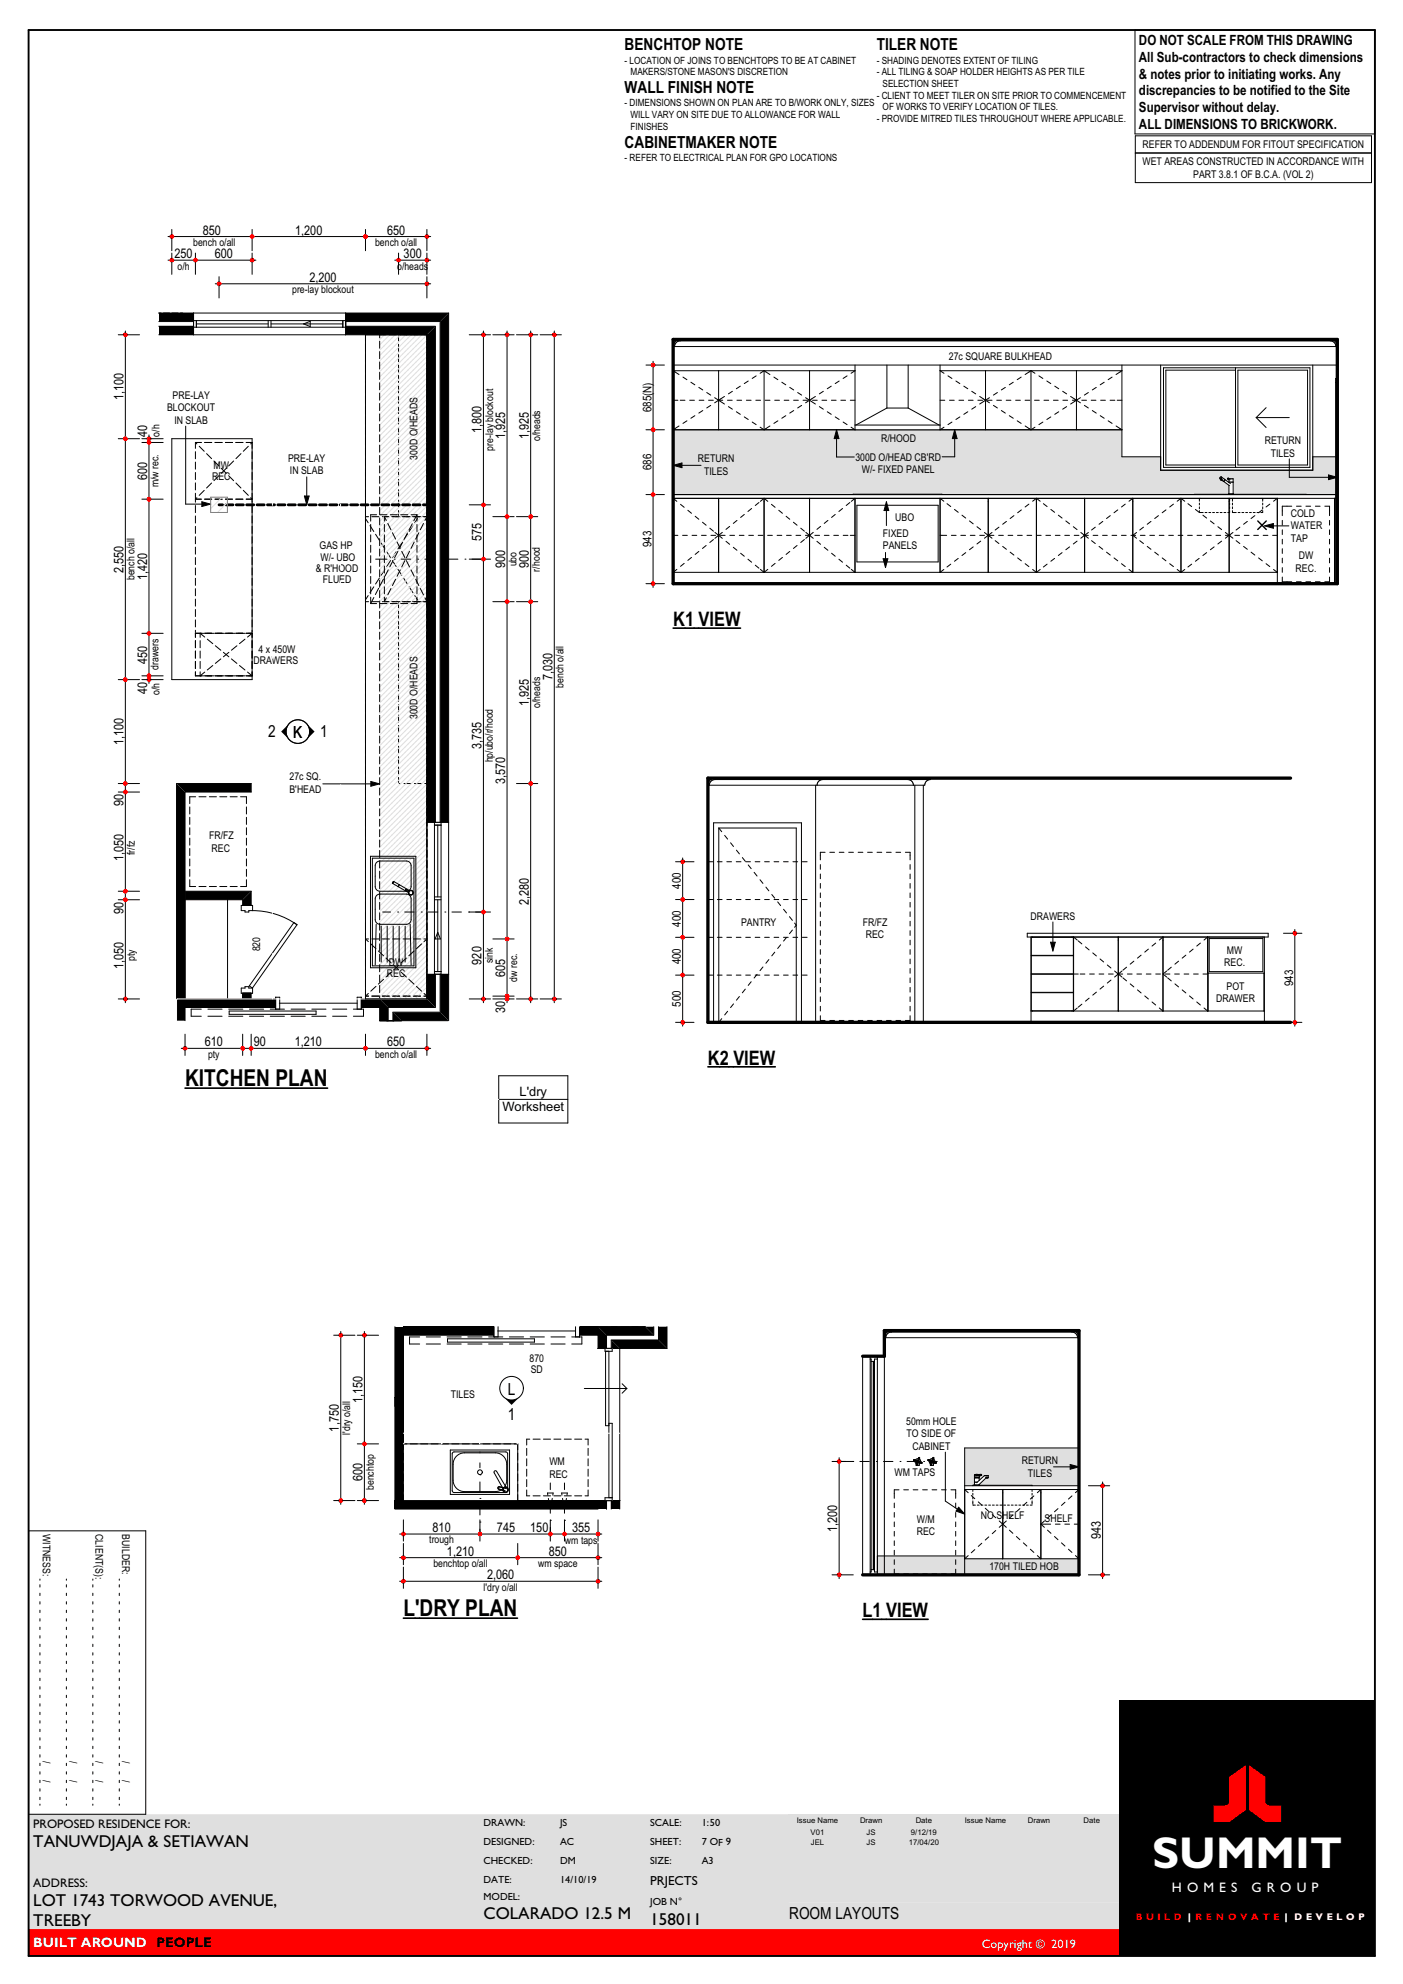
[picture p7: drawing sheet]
<svg xmlns="http://www.w3.org/2000/svg" width="297mm" height="420mm" viewBox="0 0 297 420" stroke-linecap="round" stroke-linejoin="round" font-family="sans-serif">
<defs><g id="words">
<text font-size="9.5" fill="#fff" x="243.9" y="395.4">SUMMIT</text>
<g font-size="4.9">
<text x="39.2" y="229.8">KITCHEN PLAN</text>
<text x="85.4" y="342">L'DRY PLAN</text>
</g>
<g font-size="4.2">
<text x="142.5" y="132.5">K1 VIEW</text>
<text x="149.9" y="225.4">K2 VIEW</text>
<text x="182.6" y="342.4">L1 VIEW</text>
</g>
<g font-size="3.6">
<text x="7.1" y="391">TANUWDJAJA &amp; SETIAWAN</text>
<text x="7.1" y="403.5">LOT 1743 TORWOOD AVENUE,</text>
<text x="7.1" y="407.8">TREEBY</text>
<text x="102.4" y="406.3">COLARADO 12.5 M</text>
<text x="137.7" y="407.6">158011</text>
</g>
<g font-size="3.5">
<text x="132.2" y="10.7">BENCHTOP NOTE</text>
<text x="185.6" y="10.7">TILER NOTE</text>
<text x="132.2" y="19.7">WALL FINISH NOTE</text>
<text x="132.2" y="31.3">CABINETMAKER NOTE</text>
<text x="56.8" y="156.1">2</text>
<text x="62.1" y="156.2">K</text>
<text x="67.8" y="156.1">1</text>
<text x="107.5" y="295.2">L</text>
<text x="107.5" y="300.6">1</text>
<text x="167.1" y="406.2">ROOM LAYOUTS</text>
</g>
<g font-size="3">
<text x="241.1" y="9.6">DO NOT SCALE FROM THIS DRAWING</text>
<text x="241.1" y="13.1">All Sub-contractors to check dimensions</text>
<text x="241.1" y="16.7">&amp; notes prior to initiating works. Any</text>
<text x="241.1" y="20.2">discrepancies to be notified to the Site</text>
<text x="241.1" y="23.8">Supervisor without delay.</text>
<text x="241.1" y="27.3">ALL DIMENSIONS TO BRICKWORK.</text>
</g>
<g font-size="2.9" fill="#fff">
<text x="248.1" y="400.6">H O M E S</text>
<text x="265" y="400.6">G R O U P</text>
<text x="7.1" y="412.2">BUILT AROUND PEOPLE</text>
</g>
<g font-size="2.8">
<text x="42.9" y="49.7">850</text>
<text x="62.5" y="49.7">1,200</text>
<text x="81.9" y="49.7">650</text>
<text x="36.9" y="54.7">250</text>
<text x="45.4" y="54.7">600</text>
<text x="65.5" y="59.7">2,200</text>
<text x="85.4" y="54.7">300</text>
<text x="26.1" y="84.8" transform="rotate(-90 26.1 84.8)">1,100</text>
<text x="31.1" y="92.4" transform="rotate(-90 31.1 92.4)">40</text>
<text x="101.9" y="91.8" transform="rotate(-90 101.9 91.8)">1,800</text>
<text x="106.9" y="93" transform="rotate(-90 106.9 93)">1,925</text>
<text x="111.9" y="93" transform="rotate(-90 111.9 93)">1,925</text>
<text x="31.1" y="101.6" transform="rotate(-90 31.1 101.6)">600</text>
<text x="101.9" y="114.5" transform="rotate(-90 101.9 114.5)">575</text>
<text x="26.1" y="121.3" transform="rotate(-90 26.1 121.3)">2,550</text>
<text x="31.1" y="122.8" transform="rotate(-90 31.1 122.8)">1,420</text>
<text x="106.9" y="120.3" transform="rotate(-90 106.9 120.3)">900</text>
<text x="111.9" y="120.3" transform="rotate(-90 111.9 120.3)">900</text>
<text x="31.1" y="140.5" transform="rotate(-90 31.1 140.5)">450</text>
<text x="31.1" y="146.8" transform="rotate(-90 31.1 146.8)">40</text>
<text x="111.9" y="149.5" transform="rotate(-90 111.9 149.5)">1,925</text>
<text x="116.9" y="144.1" transform="rotate(-90 116.9 144.1)">7,030</text>
<text x="26.1" y="157.8" transform="rotate(-90 26.1 157.8)">1,100</text>
<text x="101.9" y="158.6" transform="rotate(-90 101.9 158.6)">3,735</text>
<text x="106.9" y="166" transform="rotate(-90 106.9 166)">3,570</text>
<text x="26.1" y="170.6" transform="rotate(-90 26.1 170.6)">90</text>
<text x="26.1" y="182.3" transform="rotate(-90 26.1 182.3)">1,050</text>
<text x="111.9" y="191.6" transform="rotate(-90 111.9 191.6)">2,280</text>
<text x="26.1" y="193.4" transform="rotate(-90 26.1 193.4)">90</text>
<text x="26.1" y="205.1" transform="rotate(-90 26.1 205.1)">1,050</text>
<text x="101.9" y="204.2" transform="rotate(-90 101.9 204.2)">920</text>
<text x="106.9" y="206.7" transform="rotate(-90 106.9 206.7)">605</text>
<text x="106.9" y="214.4" transform="rotate(-90 106.9 214.4)">30</text>
<text x="43.3" y="221.5">610</text>
<text x="53.7" y="221.5">90</text>
<text x="62.4" y="221.5">1,210</text>
<text x="81.9" y="221.5">650</text>
<text x="76.7" y="297" transform="rotate(-90 76.7 297)">1,150</text>
<text x="71.7" y="303" transform="rotate(-90 71.7 303)">1,750</text>
<text x="76.7" y="313.6" transform="rotate(-90 76.7 313.6)">600</text>
<text x="91.6" y="324.3">810</text>
<text x="94.6" y="329.3">1,210</text>
<text x="105.2" y="324.3">745</text>
<text x="112.3" y="324.3">150</text>
<text x="116.2" y="329.3">850</text>
<text x="121.1" y="324.3">355</text>
<text x="177.2" y="324.3" transform="rotate(-90 177.2 324.3)">1,200</text>
<text x="233" y="325.9" transform="rotate(-90 233 325.9)">943</text>
<text x="103.1" y="334.3">2,060</text>
<text x="137.7" y="399.1">PRJECTS</text>
</g>
<g font-size="2.7">
<text x="110" y="232">L'dry</text>
<text x="106.3" y="235.2">Worksheet</text>
</g>
<g font-size="2.6">
<text x="7.1" y="387">PROPOSED RESIDENCE FOR:</text>
<text x="7.1" y="399.5">ADDRESS:</text>
</g>
<text font-size="2.6" fill="#fff" x="207.9" y="412.3">Copyright © 2019</text>
<g font-size="2.5">
<text x="137.9" y="87.3" transform="rotate(-90 137.9 87.3)">685(N)</text>
<text x="137.9" y="99.6" transform="rotate(-90 137.9 99.6)">686</text>
<text x="137.9" y="115.9" transform="rotate(-90 137.9 115.9)">943</text>
<text x="144.2" y="188.2" transform="rotate(-90 144.2 188.2)">400</text>
<text x="144.2" y="196.2" transform="rotate(-90 144.2 196.2)">400</text>
<text x="144.2" y="204.2" transform="rotate(-90 144.2 204.2)">400</text>
<text x="273.7" y="208.7" transform="rotate(-90 273.7 208.7)">943</text>
<text x="144.2" y="213.2" transform="rotate(-90 144.2 213.2)">500</text>
<text x="277.6" y="398.5">50</text>
</g>
<g font-size="2.3">
<text x="241.9" y="35">WET AREAS CONSTRUCTED IN ACCORDANCE WITH</text>
<text x="241.9" y="31.4">REFER TO ADDENDUM FOR FITOUT SPECIFICATION</text>
<text x="252.6" y="37.6">PART 3.8.1 OF B.C.A. (VOL 2)</text>
<text x="40.9" y="52">bench o/all</text>
<text x="79.4" y="52">bench o/all</text>
<text x="37.6" y="57.1">o/h</text>
<text x="84.1" y="57.1">o/heads</text>
<text x="61.8" y="62">pre-lay blockout</text>
<text x="200.9" y="76.2">27c SQUARE BULKHEAD</text>
<text x="35.4" y="87.1">BLOCKOUT</text>
<text x="36.5" y="84.5">PRE-LAY</text>
<text x="36.9" y="89.7">IN SLAB</text>
<text x="33.7" y="92.4" transform="rotate(-90 33.7 92.4)">o/h</text>
<text x="104.4" y="95.4" transform="rotate(-90 104.4 95.4)">pre-lay blockout</text>
<text x="114.3" y="93.4" transform="rotate(-90 114.3 93.4)">o/heads</text>
<text x="186.5" y="93.5">R/HOOD</text>
<text x="267.7" y="94.1">RETURN</text>
<text x="44.9" y="101.7">REC</text>
<text x="45.2" y="99.3">MW</text>
<text x="61" y="97.8">PRE-LAY</text>
<text x="61.4" y="100.4">IN SLAB</text>
<text x="88.4" y="97.3" transform="rotate(-90 88.4 97.3)">300D O/HEADS</text>
<text x="147.7" y="97.8">RETURN</text>
<text x="149" y="100.5">TILES</text>
<text x="181.1" y="97.5">300D O/HEAD CB'RD</text>
<text x="182.4" y="100.2">W/- FIXED PANEL</text>
<text x="269" y="96.7">TILES</text>
<text x="33.6" y="103.2" transform="rotate(-90 33.6 103.2)">m/w rec.</text>
<text x="186.9" y="113.7">FIXED</text>
<text x="189.5" y="110.4">UBO</text>
<text x="273.3" y="109.4">COLD</text>
<text x="273.3" y="112">WATER</text>
<text x="67.7" y="116.3">GAS HP</text>
<text x="67.8" y="118.7">W/- UBO</text>
<text x="109.3" y="119.9" transform="rotate(-90 109.3 119.9)">ubo</text>
<text x="186.9" y="116.3">PANELS</text>
<text x="273.3" y="114.7">TAP</text>
<text x="274.9" y="118.4">DW</text>
<text x="28.5" y="122.8" transform="rotate(-90 28.5 122.8)">bench o/all</text>
<text x="66.9" y="121">&amp; R'HOOD</text>
<text x="68.3" y="123.4">FLUED</text>
<text x="114.3" y="121" transform="rotate(-90 114.3 121)">r/hood</text>
<text x="274.3" y="121">REC.</text>
<text x="33.5" y="141.9" transform="rotate(-90 33.5 141.9)">drawers</text>
<text x="53.7" y="140.7">DRAWERS</text>
<text x="54.7" y="138.3">4 x 450W</text>
<text x="33.7" y="147.1" transform="rotate(-90 33.7 147.1)">o/h</text>
<text x="114.3" y="149.9" transform="rotate(-90 114.3 149.9)">o/heads</text>
<text x="119.3" y="145.6" transform="rotate(-90 119.3 145.6)">bench o/all</text>
<text x="88.4" y="152.3" transform="rotate(-90 88.4 152.3)">300D O/HEADS</text>
<text x="104.3" y="161.4" transform="rotate(-90 104.3 161.4)">hp/ubo/r/hood</text>
<text x="61.3" y="167.8">B'HEAD</text>
<text x="61.3" y="165.2">27c SQ.</text>
<text x="44.3" y="177.7">FR/FZ</text>
<text x="28.5" y="181" transform="rotate(-90 28.5 181)">fr/fz</text>
<text x="44.8" y="180.3">REC</text>
<text x="156.9" y="196.1">PANTRY</text>
<text x="182.6" y="196">FR/FZ</text>
<text x="218.2" y="194.7">DRAWERS</text>
<text x="28.5" y="203.5" transform="rotate(-90 28.5 203.5)">pty</text>
<text x="55.1" y="201.4" transform="rotate(-90 55.1 201.4)">820</text>
<text x="104.3" y="203.9" transform="rotate(-90 104.3 203.9)">sink</text>
<text x="183.3" y="198.7">REC</text>
<text x="259.7" y="201.9">MW</text>
<text x="81.9" y="206.8">REC</text>
<text x="82.3" y="204.4">DW</text>
<text x="109.5" y="207.8" transform="rotate(-90 109.5 207.8)">dw rec.</text>
<text x="259.2" y="204.6">REC.</text>
<text x="259.7" y="209.5">POT</text>
<text x="257.4" y="212.2">DRAWER</text>
<text x="44" y="223.9">pty</text>
<text x="79.4" y="223.9">bench o/all</text>
<text x="112.1" y="288.2">870</text>
<text x="112.3" y="290.6">SD</text>
<text x="95.4" y="295.9">TILES</text>
<text x="74.1" y="303.8" transform="rotate(-90 74.1 303.8)">l'dry o/all</text>
<text x="191.8" y="301.6">50mm HOLE</text>
<text x="191.9" y="304.2">TO SIDE OF</text>
<text x="116.3" y="310.1">WM</text>
<text x="193.2" y="306.9">CABINET</text>
<text x="216.3" y="309.9">RETURN</text>
<text x="79.1" y="315.5" transform="rotate(-90 79.1 315.5)">benchtop</text>
<text x="116.3" y="312.8">REC</text>
<text x="189.4" y="312.5">WM TAPS</text>
<text x="217.6" y="312.6">TILES</text>
<text x="194.1" y="322.4">W/M</text>
<text x="207.6" y="321.6">NO SHELF</text>
<text x="221.1" y="322.1">SHELF</text>
<text x="9" y="324.8" transform="rotate(90 9 324.8)">WITNESS:</text>
<text x="20.2" y="324.8" transform="rotate(90 20.2 324.8)">CLIENT(S):</text>
<text x="25.8" y="324.8" transform="rotate(90 25.8 324.8)">BUILDER:</text>
<text x="90.9" y="326.7">trough</text>
<text x="119.6" y="326.8">wm taps</text>
<text x="194.1" y="325">REC</text>
<text x="91.8" y="331.7">benchtop o/all</text>
<text x="113.9" y="331.7">wm space</text>
<text x="209.5" y="332.3">170H TILED HOB</text>
<text x="102.4" y="336.7">l'dry o/all</text>
<text x="9" y="372.8" transform="rotate(90 9 372.8)">/</text>
<text x="9" y="376.9" transform="rotate(90 9 376.9)">/</text>
<text x="14.7" y="372.8" transform="rotate(90 14.7 372.8)">/</text>
<text x="14.7" y="376.9" transform="rotate(90 14.7 376.9)">/</text>
<text x="20.2" y="372.8" transform="rotate(90 20.2 372.8)">/</text>
<text x="20.2" y="376.9" transform="rotate(90 20.2 376.9)">/</text>
<text x="25.8" y="372.8" transform="rotate(90 25.8 372.8)">/</text>
<text x="25.8" y="376.9" transform="rotate(90 25.8 376.9)">/</text>
</g>
<g font-size="2.2">
<text x="102.4" y="386.6">DRAWN:</text>
<text x="118.6" y="386.6">JS</text>
<text x="137.7" y="386.6">SCALE:</text>
<text x="148.6" y="386.7">1:100</text>
<text x="150.3" y="386.7">50</text>
<text x="102.4" y="394.5">CHECKED:</text>
<text x="102.4" y="390.6">DESIGNED:</text>
<text x="118.6" y="390.6">AC</text>
<text x="118.6" y="394.5">DM</text>
<text x="137.7" y="390.6">SHEET:</text>
<text x="137.7" y="394.5">SIZE:</text>
<text x="148.6" y="394.5">A3</text>
<text x="148.6" y="390.7">7 OF 9</text>
<text x="102.4" y="398.5">DATE:</text>
<text x="118.6" y="398.5">14/10/19</text>
<text x="102.4" y="402.1">MODEL:</text>
<text x="137.7" y="403.3">JOB N°</text>
</g>
<g font-size="2.1">
<text x="132.2" y="13.5">- LOCATION OF JOINS TO BENCHTOPS TO BE AT CABINET</text>
<text x="133.5" y="15.9">MAKERS/STONE MASON'S DISCRETION</text>
<text x="185.6" y="13.5">- SHADING DENOTES EXTENT OF TILING</text>
<text x="185.6" y="15.9">- ALL TILING &amp; SOAP HOLDER HEIGHTS AS PER TILE</text>
<text x="132.2" y="22.5">- DIMENSIONS SHOWN ON PLAN ARE TO B/WORK ONLY, SIZES</text>
<text x="185.6" y="20.9">- CLIENT TO MEET TILER ON SITE PRIOR TO COMMENCEMENT</text>
<text x="186.8" y="18.4">SELECTION SHEET</text>
<text x="186.8" y="23.3">OF WORKS TO VERIFY LOCATION OF TILES.</text>
<text x="133.5" y="25">WILL VARY ON SITE DUE TO ALLOWANCE FOR WALL</text>
<text x="133.5" y="27.5">FINISHES</text>
<text x="185.6" y="25.8">- PROVIDE MITRED TILES THROUGHOUT WHERE APPLICABLE.</text>
<text x="132.2" y="34">- REFER TO ELECTRICAL PLAN FOR GPO LOCATIONS</text>
</g>
<g font-size="2" fill="#f00">
<text x="240.5" y="406.5">B U I L D</text>
<text x="274.1" y="406.5">D E V E L O P</text>
</g>
<text font-size="2" fill="#fff" x="251.6" y="406.5">| R E N O V A T E |</text>
<g font-size="1.6">
<text x="168.7" y="385.9">Issue Name</text>
<text x="171.6" y="388.4">V01</text>
<text x="182.1" y="385.9">Drawn</text>
<text x="183.5" y="388.4">JS</text>
<text x="192.8" y="388.4">9/12/19</text>
<text x="193.8" y="385.9">Date</text>
<text x="204.2" y="385.9">Issue Name</text>
<text x="217.6" y="385.9">Drawn</text>
<text x="229.4" y="385.9">Date</text>
<text x="171.7" y="390.6">JEL</text>
<text x="183.5" y="390.6">JS</text>
<text x="192.4" y="390.6">17/04/20</text>
</g>
</g></defs>
<path d="M167 384.1h70.1v18.6h-70.1z" fill-rule="evenodd" fill="#dfdfdf"/>
<!-- layer: O__TITLE -->
<path d="M6.1 408.4h231v5.7h-231z" fill-rule="evenodd" fill="#f00"/>
<path d="M6.1 384.1h160.9v18.6h70.1v5.7h-231z" fill-rule="evenodd" fill="#dfdfdf"/>
<path d="M237.1 360.1h54v54h-54z" fill-rule="evenodd" fill="#000"/>
<g fill="#f00">
<path d="M260.2 376.2l3.5-2.5v9.5l-3.4 2.5h-3.4v-3.5h2.6l.6-.4z" fill-rule="evenodd"/>
<path d="M264.4 373.7l3.5 2.5 .1 5.6 .6 .4h2.6v3.5h-3.4l-3.4-2.5z" fill-rule="evenodd"/>
</g>
<g fill="none" stroke="#000" stroke-width=".21">
<path d="M240.3 6.4h50.7v22h-50.7zM6.1 324.1h24.8v60h-24.8zM8.5 334.3v.2M8.5 335.5v.5M8.5 337.3v.5M8.5 339.1v.5M14.1 334.3v.2M14.1 335.5v.5M14.1 337.3v.5M14.1 339.1v.5M19.7 334.3v.2M19.7 335.5v.5"/>
<path d="M19.7 337.3v.5M19.7 339.1v.5M25.3 334.3v.2M25.3 335.5v.5M25.3 337.3v.5M25.3 339.1v.5M8.5 340.9v.5M8.5 342.7v.5M8.5 344.5v.5M8.5 346.3v.5M8.5 348.1v.5M8.5 349.9v.5"/>
<path d="M8.5 351.7v.5M8.5 353.5v.5M8.5 355.3v.5M8.5 357.1v.5M8.5 358.9v.5M14.1 340.9v.5M14.1 342.7v.5M14.1 344.5v.5M14.1 346.3v.5M14.1 348.1v.5M14.1 349.9v.5M14.1 351.7v.5"/>
<path d="M14.1 353.5v.5M14.1 355.3v.5M14.1 357.1v.5M14.1 358.9v.5M19.7 340.9v.5M19.7 342.7v.5M19.7 344.5v.5M19.7 346.3v.5M19.7 348.1v.5M19.7 349.9v.5M19.7 351.7v.5M19.7 353.5v.5"/>
<path d="M19.7 355.3v.5M19.7 357.1v.5M19.7 358.9v.5M25.3 340.9v.5M25.3 342.7v.5M25.3 344.5v.5M25.3 346.3v.5M25.3 348.1v.5M25.3 349.9v.5M25.3 351.7v.5M25.3 353.5v.5M25.3 355.3v.5"/>
<path d="M25.3 357.1v.5M25.3 358.9v.5M8.5 360.7v.5M8.5 362.5v.5M8.5 364.3v.5M8.5 366.1v.5M8.5 367.9v.5M8.5 369.7v.5M8.5 371.5v.5M8.5 373.3v.5M8.5 375.1v.5M8.5 376.9v.5"/>
<path d="M8.5 378.7v.5M14.1 360.7v.5M14.1 362.5v.5M14.1 364.3v.5M14.1 366.1v.5M14.1 367.9v.5M14.1 369.7v.5M14.1 371.5v.5M14.1 373.3v.5M14.1 375.1v.5M14.1 376.9v.5M14.1 378.7v.5"/>
<path d="M19.7 360.7v.5M19.7 362.5v.5M19.7 364.3v.5M19.7 366.1v.5M19.7 367.9v.5M19.7 369.7v.5M19.7 371.5v.5M19.7 373.3v.5M19.7 375.1v.5M19.7 376.9v.5M19.7 378.7v.5M25.3 360.7v.5"/>
<path d="M25.3 362.5v.5M25.3 364.3v.5M25.3 366.1v.5M25.3 367.9v.5M25.3 369.7v.5M25.3 371.5v.5M25.3 373.3v.5M25.3 375.1v.5M25.3 376.9v.5M25.3 378.7v.5M8.5 380.5v.5M8.5 381.9v.3"/>
<path d="M14.1 380.5v.5M14.1 381.9v.3M19.7 380.5v.5M19.7 381.9v.3M25.3 380.5v.5M25.3 381.9v.3"/>
</g>
<path d="M6.1 6.4h285v407.7h-285z" fill="none" stroke="#000" stroke-width=".4"/>
<!-- layer: 5 FITOUT 01_cabinets -->
<g fill="none" stroke="#000" stroke-width=".21">
<path d="M39.2 190.5v21M48.2 190.5v21M78 210.9h-.6v.6h.6M78.7 210.9h1.5M78.7 211.5h1.5M80.9 210.9h1.5M80.9 211.5h1.5M83.1 210.9h1.5M83.1 211.5h1.5M85.3 210.9h1.5M85.3 211.5h1.5M87.5 210.9h1.5"/>
<path d="M87.5 211.5h1.5M89.7 210.9h.7v.6h-.7"/>
</g>
<path d="M77.4 211.5h13M77.4 210.9h13" fill="none" stroke="#fff" stroke-width=".21"/>
<g fill="none" stroke="#fff" stroke-width=".21">
<path d="M33.6 69.3v3M33.6 73.7v3M33.6 78.1v3M35 66.3h-1.4v1.6M36.4 66.3h3M40.8 66.3h3M45.2 66.3h3M49.6 66.3h3M54 66.3h3M58.4 66.3h3M62.8 66.3h3M67.2 66.3h3"/>
<path d="M71.6 66.3h3M76 66.3h3M80.4 66.3h3M84.8 66.3h3M89.2 66.3h3M93.6 66.3h1.4v1.6M95 69.3v3M95 73.7v3M95 78.1v3M33.6 82.5v3M33.6 86.9v3M33.6 91.3v3"/>
<path d="M33.6 95.7v3M95 82.5v3M95 86.9v3M95 91.3v3M95 95.7v3M33.6 100.1v3M33.6 104.5v3M33.6 108.9v3M33.6 113.3v3M33.6 117.7v3M95 100.1v3M95 104.5v3"/>
<path d="M95 108.9v3M95 113.3v3M95 117.7v3M33.6 122.1v3M33.6 126.5v3M33.6 130.9v3M33.6 135.3v3M33.6 139.7v3M95 122.1v3M95 126.5v3M95 130.9v3M95 135.3v3"/>
<path d="M95 139.7v3M33.6 144.1v3M33.6 148.5v3M33.6 152.9v3M33.6 157.3v3M95 144.1v3M95 148.5v3M95 152.9v3M95 157.3v3M33.6 161.7v3M33.6 166.1v3M33.6 170.5v3"/>
<path d="M33.6 174.9v3M33.6 179.3v3M95 161.7v3M95 166.1v3M95 170.5v3M95 174.9v3M95 179.3v3M33.6 183.7v3M33.6 188.1v3M33.6 192.5v3M33.6 196.9v3M95 183.7v3"/>
<path d="M95 188.1v3M95 192.5v3M95 196.9v3M33.6 201.3v3M33.6 205.7v3M33.6 210.1v3M33.6 214.5v1.6h1.4M36.4 216.1h3M40.8 216.1h3M45.2 216.1h3M49.6 216.1h3M54 216.1h3"/>
<path d="M58.4 216.1h3M62.8 216.1h3M67.2 216.1h3M71.6 216.1h3M76 216.1h3M80.4 216.1h3M84.8 216.1h3M89.2 216.1h3M95 214.5v1.6h-1.4M95 201.3v3M95 205.7v3M95 210.1v3"/>
</g>
<!-- layer: 5 FITOUT 01_cabinets -->
<path d="M77.4 109.4h13v18h-13z" fill-rule="evenodd" fill="#fff"/>
<g fill="none" stroke="#000" stroke-width=".21">
<path d="M77.4 111v1.5M77.4 113.2v1.5M77.4 115.4v1.5M77.4 117.6v1.5M77.4 119.8v1.5M77.4 109.8l.5 .9M78 109.4h-.6v.9M78.3 111.3l.8 1.2M78.7 109.4h1.5M79.5 113.1l.8 1.3M80.7 115l.8 1.2M80.9 109.4h1.5"/>
<path d="M81.9 116.8l.8 1.3M82.7 118.7l-.8 1.2M83.1 118.7l.8 1.2M83.1 109.4h1.5M83.9 116.8l-.8 1.3M85.1 115l-.9 1.2M85.3 109.4h1.5M86.2 113.1l-.8 1.3M87.4 111.3l-.8 1.2M87.5 109.4h1.5M88.4 109.8l-.6 .9M89.7 109.4h.7v.9"/>
<path d="M90.4 111v1.5M90.4 113.2v1.5M90.4 115.4v1.5M90.4 117.6v1.5M90.4 119.8v1.5M77.4 126.4v1h.6M77.4 122v1.5M77.4 124.2v1.5M77.9 126.1l-.5 .9M78.7 127.4h1.5M79.1 124.2l-.8 1.3M80.3 122.4l-.8 1.2"/>
<path d="M80.9 127.4h1.5M81.5 120.5l-.8 1.3M83.1 127.4h1.5M84.2 120.5l.9 1.3M85.3 127.4h1.5M85.4 122.4l.8 1.2M86.6 124.2l.8 1.3M87.5 127.4h1.5M87.8 126.1l.6 .9M90.4 126.4v1h-.7M90.4 122v1.5M90.4 124.2v1.5"/>
</g>
<path d="M77.4 109.4h13M77.4 127.4h13" fill="none" stroke="#fff" stroke-width=".21"/>
<path d="M77.4 127.4h13v71.4h-13z" fill-rule="evenodd" fill="#fff"/>
<path d="M90.4 127.4h-13l-7.2 7.2a10.2 10.2 0 0 0 7.2 3 10.2 10.2 0 0 0-7.2 3l7.2 7.2-7.2 7.2a10.2 10.2 0 0 0 7.2 3 10.2 10.2 0 0 0-7.2 3l7.2 7.2a10.2 10.2 0 0 0-7.2 3l7.2 7.2-7.2 7.2a10.2 10.2 0 0 0 7.2 3 10.2 10.2 0 0 0-7.2 3l7.2 7.2h13" fill="none" stroke="#fff" stroke-width=".21"/>
<g fill="none" stroke="#000" stroke-width=".21">
<path d="M77.4 129.3v1.5M77.4 131.5v1.5M77.4 133.7v1.5M77.4 135.9v1.5M77.4 138.1v1.5M78 127.4h-.6v1.2M78.7 127.4h1.5M80.9 127.4h1.5M83.1 127.4h1.5M85.3 127.4h1.5M87.5 127.4h1.5M89.7 127.4h.7v1.2"/>
<path d="M90.4 129.3v1.5M90.4 131.5v1.5M90.4 133.7v1.5M90.4 135.9v1.5M90.4 138.1v1.5M77.4 140.3v1.5M77.4 142.5v1.5M77.4 144.7v1.5M77.4 146.9v1.5M77.4 149.1v1.5M77.4 151.3v1.5M77.4 153.5v1.5"/>
<path d="M77.4 155.7v1.5M77.4 157.9v1.5M90.4 140.3v1.5M90.4 142.5v1.5M90.4 144.7v1.5M90.4 146.9v1.5M90.4 149.1v1.5M90.4 151.3v1.5M90.4 153.5v1.5M90.4 155.7v1.5M90.4 157.9v1.5M77.4 160.1v1.5"/>
<path d="M77.4 162.3v1.5M77.4 164.5v1.5M77.4 166.7v1.5M77.4 168.9v1.5M77.4 171.1v1.5M77.4 173.3v1.5M77.4 175.5v1.5M77.4 177.7v1.5M77.4 179.9v1.5M90.4 160.1v1.5M90.4 162.3v1.5M90.4 164.5v1.5"/>
<path d="M90.4 166.7v1.5M90.4 168.9v1.5M90.4 171.1v1.5M90.4 173.3v1.5M90.4 175.5v1.5M90.4 177.7v1.5M90.4 179.9v1.5M77.4 182.1v1.5M77.4 184.3v1.5M77.4 186.5v1.5M77.4 188.7v1.5M77.4 190.9v1.5"/>
<path d="M77.4 193.1v1.5M77.4 195.3v1.5M77.4 197.5v1.3M90.4 182.1v1.5M90.4 184.3v1.5M90.4 186.5v1.5M90.4 188.7v1.5M90.4 190.9v1.5M90.4 193.1v1.5M90.4 195.3v1.5M90.4 197.5v1.3"/>
</g>
<path d="M77.4 70.9h13v38.5h-13z" fill-rule="evenodd" fill="#fff"/>
<path d="M70.6 77.7l6.8-6.8h13v38.5h-13l-6.8-6.8a9.6 9.6 0 0 1 6.8-2.9 9.6 9.6 0 0 1-6.8-2.8l6.8-6.8-6.8-6.8a9.6 9.6 0 0 1 6.8-2.8 9.6 9.6 0 0 1-6.8-2.8zM77.6 77.7l6.8-6.8v38.5l-6.8-6.8a9.6 9.6 0 0 1 6.8-2.9 9.6 9.6 0 0 1-6.8-2.8l6.8-6.8-6.8-6.8a9.6 9.6 0 0 1 6.8-2.8 9.6 9.6 0 0 1-6.8-2.8zM84.4 127.4l-6.8 6.8a9.6 9.6 0 0 0 6.8 2.8 9.6 9.6 0 0 0-6.8 2.8l6.8 6.8-6.8 6.8a9.6 9.6 0 0 0 6.8 2.8 9.6 9.6 0 0 0-6.8 2.9l6.8 6.8M84.4 127.4h6v38.5h-6M84.4 127.4v38.5" fill="none" stroke="#fff" stroke-width=".21"/>
<g fill="none" stroke="#000" stroke-width=".21">
<path d="M77.4 70.9v1.3M77.4 72.9v1.5M77.4 75.1v1.5M77.4 77.3v1.5M77.4 79.5v1.5M84.4 72.9v1.5M84.4 75.1v1.5M84.4 77.3v1.5M84.4 79.5v1.5M84.8 70.9h-.4v1.3M85.5 70.9h1.5M87.7 70.9h1.5"/>
<path d="M89.9 70.9h.5v1.3M90.4 72.9v1.5M90.4 75.1v1.5M90.4 77.3v1.5M90.4 79.5v1.5M77.4 81.7v1.5M77.4 83.9v1.5M77.4 86.1v1.5M77.4 88.3v1.5M77.4 90.5v1.5M77.4 92.7v1.5M77.4 94.9v1.5"/>
<path d="M77.4 97.1v1.5M77.4 99.3v1.5M84.4 81.7v1.5M84.4 83.9v1.5M84.4 86.1v1.5M84.4 88.3v1.5M84.4 90.5v1.5M84.4 92.7v1.5M84.4 94.9v1.5M84.4 97.1v1.5M84.4 99.3v1.5M90.4 81.7v1.5"/>
<path d="M90.4 83.9v1.5M90.4 86.1v1.5M90.4 88.3v1.5M90.4 90.5v1.5M90.4 92.7v1.5M90.4 94.9v1.5M90.4 97.1v1.5M90.4 99.3v1.5M77.4 101.5v1.5M77.4 103.7v1.5M77.4 105.9v1.5M77.4 108.1v1.3h.6"/>
<path d="M78.7 109.4h1.5M80.9 109.4h1.5M83.1 109.4h1.7M84.4 101.5v1.5M84.4 103.7v1.5M84.4 105.9v1.5M84.4 108.1v1.3M85.3 109.4h1.7M87.5 109.4h1.7M90.4 108.1v1.3h-.7M90.4 101.5v1.5M90.4 103.7v1.5"/>
<path d="M90.4 105.9v1.5M84.4 129.4v1.5M84.4 131.6v1.5M84.4 133.8v1.5M84.4 136v1.5M84.4 138.2v1.5M84.8 127.4h-.4v1.3M85.5 127.4h1.5M87.7 127.4h1.5M89.9 127.4h.5v1.3M90.4 129.4v1.5M90.4 131.6v1.5"/>
<path d="M90.4 133.8v1.5M90.4 136v1.5M90.4 138.2v1.5M84.4 140.4v1.5M84.4 142.6v1.5M84.4 144.8v1.5M84.4 147v1.5M84.4 149.2v1.5M84.4 151.4v1.5M84.4 153.6v1.5M84.4 155.8v1.5M84.4 158v1.5"/>
<path d="M90.4 140.4v1.5M90.4 142.6v1.5M90.4 144.8v1.5M90.4 147v1.5M90.4 149.2v1.5M90.4 151.4v1.5M90.4 153.6v1.5M90.4 155.8v1.5M90.4 158v1.5M84.4 160.2v1.5M84.4 162.4v1.5M84.4 164.6v1.3h.4"/>
<path d="M85.5 165.9h1.5M87.7 165.9h1.5M90.4 160.2v1.5M90.4 162.4v1.5M90.4 164.6v1.3h-.5"/>
</g>
<!-- layer: 2 SLAB 04_ceilings -->
<g fill="none" stroke="#dfdfdf" stroke-width=".21">
<path d="M81.4 70.9l-1 1M82.5 70.9l-2.1 2.1M83.7 70.9l-3.3 3.3M84.8 70.9l-4.4 4.4M85.9 70.9l-5.5 5.5M87 70.9l-6.6 6.6M88.2 70.9l-7.8 7.8M89.3 70.9l-8.9 8.9M90.4 80l-10 10M90.4 78.9l-10 10M90.4 77.7l-10 10M90.4 76.6l-10 10"/>
<path d="M90.4 75.5l-10 10M90.4 74.3l-10 10M90.4 73.2l-10 10M90.4 72.1l-10 10M90.4 70.9l-10 10M90.4 99.2l-10 10M90.4 98.1l-10 10M90.4 97l-10 10M90.4 95.8l-10 10M90.4 94.7l-10 10M90.4 93.6l-10 10M90.4 92.4l-10 10"/>
<path d="M90.4 91.3l-10 10M90.4 90.2l-10 10M90.4 89l-10 10M90.4 87.9l-10 10M90.4 86.8l-10 10M90.4 85.6l-10 10M90.4 84.5l-10 10M90.4 83.4l-10 10M90.4 82.3l-10 10M90.4 81.1l-10 10M90.4 119.6l-10 10M90.4 118.5l-10 10"/>
<path d="M90.4 117.3l-10 10M90.4 116.2l-10 10M90.4 115.1l-10 10M90.4 113.9l-10 10M90.4 112.8l-10 10M90.4 111.7l-10 10M90.4 110.5l-10 10M90.4 109.4l-10 10M90.4 108.3l-10 10M90.4 107.1l-10 10M90.4 106l-10 10M90.4 104.9l-10 10"/>
<path d="M90.4 103.8l-10 10M90.4 102.6l-10 10M90.4 101.5l-10 10M90.4 100.4l-10 10M90.4 140l-10 10M90.4 138.8l-10 10M90.4 137.7l-10 10M90.4 136.6l-10 10M90.4 135.4l-10 10M90.4 134.3l-10 10M90.4 133.2l-10 10M90.4 132l-10 10"/>
<path d="M90.4 130.9l-10 10M90.4 129.8l-10 10M90.4 128.6l-10 10M90.4 127.5l-10 10M90.4 126.4l-10 10M90.4 125.2l-10 10M90.4 124.1l-10 10M90.4 123l-10 10M90.4 121.9l-10 10M90.4 120.7l-10 10M90.4 159.2l-10 10M90.4 158.1l-10 10"/>
<path d="M90.4 156.9l-10 10M90.4 155.8l-10 10M90.4 154.7l-10 10M90.4 153.5l-10 10M90.4 152.4l-10 10M90.4 151.3l-10 10M90.4 150.1l-10 10M90.4 149l-10 10M90.4 147.9l-10 10M90.4 146.7l-10 10M90.4 145.6l-10 10M90.4 144.5l-10 10"/>
<path d="M90.4 143.3l-10 10M90.4 142.2l-10 10M90.4 141.1l-10 10M90.4 179.6l-10 10M90.4 178.4l-10 10M90.4 177.3l-10 10M90.4 176.2l-10 10M90.4 175l-10 10M90.4 173.9l-10 10M90.4 172.8l-10 10M90.4 171.6l-10 10M90.4 170.5l-10 10"/>
<path d="M90.4 169.4l-10 10M90.4 168.2l-10 10M90.4 167.1l-10 10M90.4 166l-10 10M90.4 164.8l-10 10M90.4 163.7l-10 10M90.4 162.6l-10 10M90.4 161.5l-10 10M90.4 160.3l-10 10M90.4 199.9l-10 10M90.4 198.8l-10 10M90.4 197.7l-10 10"/>
<path d="M90.4 196.5l-10 10M90.4 195.4l-10 10M90.4 194.3l-10 10M90.4 193.1l-10 10M90.4 192l-10 10M90.4 190.9l-10 10M90.4 189.7l-10 10M90.4 188.6l-10 10M90.4 187.5l-10 10M90.4 186.3l-10 10M90.4 185.2l-10 10M90.4 184.1l-10 10"/>
<path d="M90.4 182.9l-10 10M90.4 181.8l-10 10M90.4 180.7l-10 10M90.4 211.2l-.3 .3M90.4 210.1l-1.4 1.4M90.4 209l-2.5 2.5M90.4 207.8l-3.7 3.7M90.4 206.7l-4.8 4.8M90.4 205.6l-5.9 5.9M90.4 204.4l-7.1 7.1M90.4 203.3l-8.2 8.2M90.4 202.2l-9.3 9.3"/>
<path d="M90.4 201l-10 10"/>
</g>
<g fill="none" stroke="#000" stroke-width=".21">
<path d="M33.6 66.3h.5M34.6 66.3h1.3M36.4 66.3h1.3M38.2 66.3h.5M80.4 72.2v1.5M80.4 74.4v1.5M80.4 76.6v1.5M80.4 78.8v1.5M81.7 70.9h-1.3v.6M82.4 70.9h1.5M84.6 70.9h1.5M86.8 70.9h1.5"/>
<path d="M89 70.9h1.4v.6M90.4 72.2v1.5M90.4 74.4v1.5M90.4 76.6v1.5M90.4 78.8v1.5M80.4 81v1.5M80.4 83.2v1.5M80.4 85.4v1.5M80.4 87.6v1.5M80.4 89.8v1.5M80.4 92v1.5M80.4 94.2v1.5"/>
<path d="M80.4 96.4v1.5M80.4 98.6v1.5M90.4 81v1.5M90.4 83.2v1.5M90.4 85.4v1.5M90.4 87.6v1.5M90.4 89.8v1.5M90.4 92v1.5M90.4 94.2v1.5M90.4 96.4v1.5M90.4 98.6v1.5M80.4 100.8v1.5"/>
<path d="M80.4 103v1.5M80.4 105.2v1.5M80.4 107.4v1.5M80.4 109.6v1.5M80.4 111.8v1.5M80.4 114v1.5M80.4 116.2v1.5M80.4 118.4v1.5M90.4 100.8v1.5M90.4 103v1.5M90.4 105.2v1.5M90.4 107.4v1.5"/>
<path d="M90.4 109.6v1.5M90.4 111.8v1.5M90.4 114v1.5M90.4 116.2v1.5M90.4 118.4v1.5M80.4 120.6v1.5M80.4 122.8v1.5M80.4 125v1.5M80.4 127.2v1.5M80.4 129.4v1.5M80.4 131.6v1.5M80.4 133.8v1.5"/>
<path d="M80.4 136v1.5M80.4 138.2v1.5M90.4 120.6v1.5M90.4 122.8v1.5M90.4 125v1.5M90.4 127.2v1.5M90.4 129.4v1.5M90.4 131.6v1.5M90.4 133.8v1.5M90.4 136v1.5M90.4 138.2v1.5M80.4 140.4v1.5"/>
<path d="M80.4 142.6v1.5M80.4 144.8v1.5M80.4 147v1.5M80.4 149.2v1.5M80.4 151.4v1.5M80.4 153.6v1.5M80.4 155.8v1.5M80.4 158v1.5M90.4 140.4v1.5M90.4 142.6v1.5M90.4 144.8v1.5M90.4 147v1.5"/>
<path d="M90.4 149.2v1.5M90.4 151.4v1.5M90.4 153.6v1.5M90.4 155.8v1.5M90.4 158v1.5M80.4 160.2v1.5M80.4 162.4v1.5M80.4 164.6v1.5M80.4 166.8v1.5M80.4 169v1.5M80.4 171.2v1.5M80.4 173.4v1.5"/>
<path d="M80.4 175.6v1.5M80.4 177.8v1.5M90.4 160.2v1.5M90.4 162.4v1.5M90.4 164.6v1.5M90.4 166.8v1.5M90.4 169v1.5M90.4 171.2v1.5M90.4 173.4v1.5M90.4 175.6v1.5M90.4 177.8v1.5M80.4 180v1.5"/>
<path d="M80.4 182.2v1.5M80.4 184.4v1.5M80.4 186.6v1.5M80.4 188.8v1.5M80.4 191v1.5M80.4 193.2v1.5M80.4 195.4v1.5M80.4 197.6v1.5M80.4 199.8v1.5M90.4 180v1.5M90.4 182.2v1.5M90.4 184.4v1.5"/>
<path d="M90.4 186.6v1.5M90.4 188.8v1.5M90.4 191v1.5M90.4 193.2v1.5M90.4 195.4v1.5M90.4 197.6v1.5M90.4 199.8v1.5M80.4 210.8v.7h1.3M80.4 202v1.5M80.4 204.2v1.5M80.4 206.4v1.5M80.4 208.6v1.5"/>
<path d="M82.4 211.5h1.5M84.6 211.5h1.5M86.8 211.5h1.5M90.4 210.8v.7h-1.4M90.4 202v1.5M90.4 204.2v1.5M90.4 206.4v1.5M90.4 208.6v1.5"/>
</g>
<!-- layer: 3 WALL 01_external -->
<path d="M83.2 214.3l1.8 1.8h-1.8z" fill="#000"/>
<path d="M82.2 213.3l1 1v1.8h-1z" fill-rule="evenodd" fill="#fff"/>
<path d="M80.4 211.5l1.8 1.8v2.8h-1.8z" fill-rule="evenodd" fill="#000"/>
<path d="M80.4 211.5v4.6h4.6M82.2 213.3v2.8M83.2 214.3v1.8" fill="none" stroke="#000" stroke-width=".21"/>
<!-- layer: 3 WALL 02_internal -->
<g fill="#000">
<path d="M37.4 165.9l1.8 1.8v48.4h-1.8z" fill-rule="evenodd"/>
<path d="M39.2 211.5h19.2v1.8h-19.2z" fill-rule="evenodd"/>
<path d="M76.4 211.5h4v1.8h-4z" fill-rule="evenodd"/>
</g>
<path d="M37.4 165.9v50.2M39.2 167.7v21M39.2 190.5v21M39.2 213.3v2.8" fill="none" stroke="#000" stroke-width=".21"/>
<path d="M58.4 211.5h18v1.8h-18z" fill-rule="evenodd" fill="#fff"/>
<path d="M39.2 213.3h19.2M39.2 211.5h12.2M53.2 211.5h5.2M58.4 211.1v2.5M76.4 211.1v2.5M76.4 211.5h4v1.8h-4" fill="none" stroke="#000" stroke-width=".21"/>
<!-- layer: 3 WALL 01_external -->
<path d="M83.2 214.3h10l1.8 1.8h-10z" fill-rule="evenodd" fill="#000"/>
<path d="M82.2 213.3h10l1 1h-10z" fill-rule="evenodd" fill="#fff"/>
<path d="M80.4 211.5h10l1.8 1.8h-10z" fill-rule="evenodd" fill="#000"/>
<path d="M80.4 211.5h10M82.2 213.3h10M83.2 214.3h10M85 216.1h10" fill="none" stroke="#000" stroke-width=".21"/>
<!-- layer: 3 WALL 02_internal -->
<g fill="#000">
<path d="M37.4 165.9h15.8v1.8h-14z" fill-rule="evenodd"/>
<path d="M39.2 188.7h14l-1.8 1.8h-12.2z" fill-rule="evenodd"/>
<path d="M51.4 190.5l1.8-1.8v3h-1.8z" fill-rule="evenodd"/>
<path d="M51.4 210.3h1.8v1.2h-1.8z" fill-rule="evenodd"/>
</g>
<path d="M37.4 165.9h15.8v1.8h-14M39.2 188.7h14v3h-1.8v-1.2h-12.2M51.4 211.5v-1.2h1.8v1.2M58.4 211.1v2.5M76.4 211.1v2.5" fill="none" stroke="#000" stroke-width=".21"/>
<path d="M75.6 211.1h.8v2.5h-.8z" fill-rule="evenodd" fill="#fff"/>
<path d="M75.6 211.1h.8v2.5h-.8z" fill="none" stroke="#000" stroke-width=".21"/>
<path d="M58.4 211.1h.8v2.5h-.8z" fill-rule="evenodd" fill="#fff"/>
<path d="M58.4 211.1h.8v2.5h-.8z" fill="none" stroke="#000" stroke-width=".21"/>
<path d="M48.5 214h18.4v.7h-18.4z" fill-rule="evenodd" fill="#fff"/>
<g fill="none" stroke="#000" stroke-width=".21">
<path d="M51.1 191.7h2.4v1.1h-.8v.3h-.8v-.3h-.8zM53.4 192.8a16.4 16.4 0 0 1 9.5 3M62.9 195.8l-9.5 13.4M62.9 195.8l-.7-.5-9.4 13.4 .6 .5M42.6 213.6h-2.1v1.5h2.1M44 213.6h3M44 215.1h3M48.4 213.6h3M48.4 215.1h3M48.5 214h18.4v.7h-18.4zM51.1 209.2h.8v-.3h.8v.3h.8v1.1h-2.4zM52.8 213.6h3"/>
<path d="M52.8 215.1h3M57.2 213.6h3M57.2 215.1h3M61.6 213.6h3M61.6 215.1h3M66 213.6h3M66 215.1h3M70.4 213.6h3M70.4 215.1h3M74.8 213.6h2.1v1.5h-2.1"/>
</g>
<!-- layer: 3 WALL 01_external -->
<path d="M90.4 174.1h4.6v32.2h-4.6zM92 174.1v32.2M92 174.7h1.4M92.7 174.7v15.2M93.4 174.1v32.2M92 189.9h1.4M92 190.5h1.4M92.7 190.5v15.2M92.7 197.4l.5 1.4h-1.1zM80.4 216.1h4.6M92 205.7h1.4" fill="none" stroke="#000" stroke-width=".21"/>
<!-- layer: 5 FITOUT 01_cabinets -->
<g fill="none" stroke="#000" stroke-width=".21">
<path d="M77.4 198.8v1.3M77.4 198.8h.6M77.4 198.8l.6 .5M78.5 199.8l1.1 1M78.7 198.8h1.5M80.9 198.8h1.5M83.1 198.8h1.5M85.3 198.8h1.5M87.5 198.8h1.5M89.2 199.8l-1 1M89.7 198.8h.7M90.4 198.8v1.3"/>
<path d="M90.4 198.8l-.6 .5M77.4 200.8v1.5M77.4 203v1.5M77.4 205.2v1.5M77.4 207.4v1.5M77.4 209.6v1.3M77.4 210.9h.6M78 210.3l-.6 .6M78.7 210.9h1.5M79.6 208.8l-1.1 1M80.1 201.3l1.1 1M80.9 210.9h1.5"/>
<path d="M81.2 207.3l-1.1 1M81.7 202.8l1.1 1M82.8 205.8l-1.1 1M83.1 210.9h1.5M83.3 204.3l1.1 1M84.4 204.3l-1.1 1M84.9 205.8l1.1 1M85.3 210.9h1.5M86 202.8l-1.1 1M86.5 207.3l1.1 1M87.5 210.9h1.5M87.6 201.3l-1.1 1"/>
<path d="M88.2 208.8l1 1M89.7 210.9h.7M89.8 210.3l.6 .6M90.4 200.8v1.5M90.4 203v1.5M90.4 205.2v1.5M90.4 207.4v1.5M90.4 209.6v1.3"/>
</g>
<path d="M41.4 105.7h12v28.4h-12z" fill-rule="evenodd" fill="#fff"/>
<g fill="none" stroke="#000" stroke-width=".21">
<path d="M41.4 107v1.5M41.4 109.2v1.5M41.4 111.4v1.5M41.4 113.6v1.5M41.4 115.8v1.5M41.4 118v1.5M42.6 105.7h-1.2v.6M43.3 105.7h1.5M45.5 105.7h1.5M47.7 105.7h1.5M49.9 105.7h1.5M52.1 105.7h1.3v.6"/>
<path d="M53.4 107v1.5M53.4 109.2v1.5M53.4 111.4v1.5M53.4 113.6v1.5M53.4 115.8v1.5M53.4 118v1.5M81.4 109.4v.9M81.4 111v1.5M81.4 113.2v1.5M81.4 115.4v1.5M81.4 117.6v1.5M81.4 119.8v1.5"/>
<path d="M81.4 109.4h.8M81.4 109.4l.4 .8M82.1 110.8l.7 1.4M82.9 109.4h1.5M83.1 112.8l.6 1.3M84.1 114.7l.6 1.4M85 116.7l.7 1.4M85.1 109.4h1.5M85.7 118.7l-.7 1.3M86 118.7l.7 1.3M86.7 116.7l-.7 1.4M87.3 109.4h1.5"/>
<path d="M87.7 114.7l-.7 1.4M88.7 112.8l-.7 1.3M89.5 109.4h.9M89.6 110.8l-.6 1.4M90.4 109.4v.9M90.4 111v1.5M90.4 113.2v1.5M90.4 115.4v1.5M90.4 117.6v1.5M90.4 119.8v1.5M90.4 109.4l-.4 .8M41.4 120.2v1.5"/>
<path d="M41.4 122.4v1.5M41.4 124.6v1.5M41.4 126.8v1.5M41.4 129v1.5M41.4 131.2v1.5M41.4 133.4v.7h1.2M43.3 134.1h1.5M45.5 134.1h1.5M47.7 134.1h1.5M49.9 134.1h1.5M53.4 133.4v.7h-1.3M53.4 120.2v1.5"/>
<path d="M53.4 122.4v1.5M53.4 124.6v1.5M53.4 126.8v1.5M53.4 129v1.5M53.4 131.2v1.5M81.4 122v1.5M81.4 124.2v1.5M81.4 126.4v1M81.4 127.4h.8M81.8 126.6l-.4 .8M82.8 124.6l-.7 1.3M82.9 127.4h1.5"/>
<path d="M83.7 122.6l-.6 1.4M84.7 120.7l-.6 1.3M85.1 127.4h1.5M87 120.7l.7 1.3M87.3 127.4h1.5M88 122.6l.7 1.4M89 124.6l.6 1.3M89.5 127.4h.9M90 126.6l.4 .8M90.4 122v1.5M90.4 124.2v1.5M90.4 126.4v1"/>
</g>
<path d="M41.4 105.7h12l6.7 6.7a9.5 9.5 0 0 1-6.7 2.7l6.7 6.7a9.5 9.5 0 0 1-6.7 2.8 9.5 9.5 0 0 1 6.7 2.8l-6.7 6.7h-12" fill="none" stroke="#fff" stroke-width=".21"/>
<!-- layer: 5 FITOUT 02_plumb int -->
<g fill="none" stroke="#000" stroke-width=".21">
<path d="M78.4 181.3h9.6v23.6h-9.6zM78.8 181.7h8.8v22.8h-8.8zM79.6 195.7l-.2 8.6M79.7 182.6l.7-.3h5.6a1 1 0 0 1 1 1v4.4a1 1 0 0 1-1 1h-5.6a1 1 0 0 1-1-1v-4.4zM79.7 189.6l.7-.3h5.6a1 1 0 0 1 1 1v4.4a1 1 0 0 1-1 1h-5.6a1 1 0 0 1-1-1v-4.4zM80.7 196.1v7.6M82 196.1v7.6M83.1 187l3.4 2M83.2 196.1v7.6M83.3 186.6l3.5 2M83.3 186.6h.1M83.3 186.6l-.2 .4"/>
<path d="M83.4 186.6l-.3 .4M84.5 187.2l-.3 .5M84.5 196.1v7.6M85.8 196.1v7.6M85.8 188.4l.7 .4M85.8 188.4h.1M85.9 188.3l-.1 .1M85.9 188.3h.1M85.9 188.3v.1M85.9 188.3l.7 .4M86.7 188.5a.51 .51 0 0 1 .7 .3 .51 .51 0 0 1-.4 .7 .51 .51 0 0 1-.5-.5M86.8 195.7l.2 8.6"/>
<circle cx="87" cy="189" r=".45"/>
</g>
<!-- layer: 2 SLAB 03_pre-lay -->
<g fill="none" stroke="#000" stroke-width=".6">
<path d="M46.4 106.9h.7M47.8 106.9h1.5M50 106.9h1.5M52.2 106.9h1.5M54.4 106.9h1.5M56.6 106.9h1.5M58.8 106.9h1.5M61 106.9h1.5M63.2 106.9h1.5M65.4 106.9h1.5M67.6 106.9h1.5M69.8 106.9h1.5"/>
<path d="M72 106.9h1.5M74.2 106.9h1.5M76.4 106.9h1.5M78.6 106.9h1.5M80.8 106.9h1.5M83 106.9h1.5M85.2 106.9h1.5M87.4 106.9h1.5M89.6 106.9h.8"/>
</g>
<!-- layer: 5 FITOUT 01_cabinets -->
<path d="M41.4 134.1h12v9h-12z" fill-rule="evenodd" fill="#fff"/>
<g fill="none" stroke="#000" stroke-width=".21">
<path d="M41.4 135.6v1.5M41.4 137.8v1.5M42.4 135.6v1.5M42.4 137.8v1.5M43.1 134.1h-1.7v.8M43.3 134.1h2M43.3 134.9l-.9-.8v.8M43.9 135.3l1.1 1M45.5 134.1h2M45.6 136.7l1.1 1M46.7 139.5l-1.1 .9M47.3 138.1l1.1 .9"/>
<path d="M47.7 134.1h2M48.4 138.1l-1.1 .9M49 139.5l1.2 .9M49.9 134.1h2M50.2 136.7l-1.2 1M51.9 135.3l-1.2 1M52.1 134.1h1.3M53.4 134.1v.8M53.4 135.6v1.5M53.4 137.8v1.5M53.4 134.1l-1 .8M41.4 140v1.5"/>
<path d="M41.4 142.2v.9h1.7M42.4 140v1.5M42.4 142.2v.9l.9-.8M43.3 143.1h2M45 140.9l-1.1 .9M45.5 143.1h2M47.7 143.1h2M49.9 143.1h2M50.7 140.9l1.2 .9M52.1 143.1h1.3M52.4 142.3l1 .8M53.4 140v1.5"/>
<path d="M53.4 142.2v.9"/>
</g>
<!-- layer: 8 TEXT 04_rm lay 01 -->
<g fill="none" stroke="#000" stroke-width=".21">
<path d="M39.3 90.2v16.5h3.4M42.7 106.2l1.9 .5-1.9 .5zM64.4 105h1l-.5 1.9zM64.9 101v4M79.5 118.4h2.4M83.4 118.4h.1M84.9 118.4h2M88.4 118.4h.1M89.9 118.4h2M93.4 118.4h.1M94.9 118.4h2M98.4 118.4h.1"/>
<path d="M99.9 118.4h2.4M68.3 165.9h10.2M78.5 165.4l1.9 .5-1.9 .5zM81 193.1h1.7M84.2 193.1h.1M85.7 193.1h2M89.2 193.1h.1M90.7 193.1h2M94.2 193.1h.1M95.7 193.1h2M99.2 193.1h.1M100.7 193.1h1.6"/>
</g>
<path d="M42.7 106.2l1.9 .5-1.9 .5zM64.4 105h1l-.5 1.9zM78.5 165.4l1.9 .5-1.9 .5z" fill="#000"/>
<path d="M105.6 227.7h14.6v10h-14.6z" fill-rule="evenodd" fill="#fff"/>
<path d="M102.3 193.5v17.6M102.3 211.9v.4M105.6 227.7h14.6v10h-14.6zM105.6 232.7h14.6" fill="none" stroke="#000" stroke-width=".21"/>
<path d="M37.4 211.5h57.5v38.5h-57.5zM95 232.7h10.6" fill="none" stroke="#fff" stroke-width=".21"/>
<circle cx="102.3" cy="211.5" r=".4" fill="none" stroke="#f00" stroke-width=".21"/>
<circle cx="102.3" cy="211.5" r=".4" fill="#f00"/>
<path d="M102.3 118.8v73.9M99.3 193.1h2.6M102.7 193.1h1.1M99.3 211.5h2.6M102.7 211.5h1.1" fill="none" stroke="#000" stroke-width=".21"/>
<circle cx="102.3" cy="193.1" r=".4" fill="none" stroke="#f00" stroke-width=".21"/>
<circle cx="102.3" cy="193.1" r=".4" fill="#f00"/>
<path d="M99.3 118.4h2.6M102.3 107.3v10.7M102.7 118.4h1.1" fill="none" stroke="#000" stroke-width=".21"/>
<circle cx="102.3" cy="118.4" r=".4" fill="none" stroke="#f00" stroke-width=".21"/>
<circle cx="102.3" cy="118.4" r=".4" fill="#f00"/>
<path d="M102.3 71.3v35.2M99.3 106.9h2.6M102.7 106.9h1.1" fill="none" stroke="#000" stroke-width=".21"/>
<circle cx="102.3" cy="106.9" r=".4" fill="none" stroke="#f00" stroke-width=".21"/>
<circle cx="102.3" cy="106.9" r=".4" fill="#f00"/>
<circle cx="102.3" cy="70.9" r=".4" fill="none" stroke="#f00" stroke-width=".21"/>
<circle cx="102.3" cy="70.9" r=".4" fill="#f00"/>
<path d="M35.6 55.1h.4M36.8 55.1h4.2M99.3 70.9h2.6M102.3 70.1v.4M102.7 70.9h1.1" fill="none" stroke="#000" stroke-width=".21"/>
<circle cx="36.4" cy="55.1" r=".4" fill="none" stroke="#f00" stroke-width=".21"/>
<circle cx="36.4" cy="55.1" r=".4" fill="#f00"/>
<path d="M36.4 53.6v1.1M36.4 55.5v2.6M41.4 53.6v1.1M41.4 55.5v2.6M41.8 55.1h11.2" fill="none" stroke="#000" stroke-width=".21"/>
<circle cx="41.4" cy="55.1" r=".4" fill="none" stroke="#f00" stroke-width=".21"/>
<circle cx="41.4" cy="55.1" r=".4" fill="#f00"/>
<circle cx="53.4" cy="55.1" r=".4" fill="none" stroke="#f00" stroke-width=".21"/>
<circle cx="53.4" cy="55.1" r=".4" fill="#f00"/>
<path d="M53.4 53.6v1.1M53.4 55.5v2.6M53.8 55.1h.4M31.5 143.5h.1M31.5 144.3v.4" fill="none" stroke="#000" stroke-width=".21"/>
<circle cx="31.5" cy="143.9" r=".4" fill="none" stroke="#f00" stroke-width=".21"/>
<circle cx="31.5" cy="143.9" r=".4" fill="#f00"/>
<path d="M31.5 134.5v8.2M30 143.9h1.1M30 143.1h1.1M31.9 143.9h2.6M31.9 143.1h2.6" fill="none" stroke="#000" stroke-width=".21"/>
<circle cx="31.5" cy="143.1" r=".4" fill="none" stroke="#f00" stroke-width=".21"/>
<circle cx="31.5" cy="143.1" r=".4" fill="#f00"/>
<path d="M31.5 106.1v27.6M30 134.1h1.1M31.9 134.1h2.6" fill="none" stroke="#000" stroke-width=".21"/>
<circle cx="31.5" cy="134.1" r=".4" fill="none" stroke="#f00" stroke-width=".21"/>
<circle cx="31.5" cy="134.1" r=".4" fill="#f00"/>
<path d="M31.5 94.1v11.2M30 105.7h1.1M31.9 105.7h2.6" fill="none" stroke="#000" stroke-width=".21"/>
<circle cx="31.5" cy="105.7" r=".4" fill="none" stroke="#f00" stroke-width=".21"/>
<circle cx="31.5" cy="105.7" r=".4" fill="#f00"/>
<path d="M30 93.7h1.1M31.5 92.9v.8M31.9 93.7h2.6" fill="none" stroke="#000" stroke-width=".21"/>
<circle cx="31.5" cy="93.7" r=".4" fill="none" stroke="#f00" stroke-width=".21"/>
<circle cx="31.5" cy="93.7" r=".4" fill="#f00"/>
<circle cx="31.5" cy="92.9" r=".4" fill="none" stroke="#f00" stroke-width=".21"/>
<circle cx="31.5" cy="92.9" r=".4" fill="#f00"/>
<path d="M30 92.9h1.1M31.5 92.1v.4M31.9 92.9h2.6M38.4 221.9h.4M39.6 221.9h11.4" fill="none" stroke="#000" stroke-width=".21"/>
<circle cx="39.2" cy="221.9" r=".4" fill="none" stroke="#f00" stroke-width=".21"/>
<circle cx="39.2" cy="221.9" r=".4" fill="#f00"/>
<path d="M39.2 218.9v2.6M51.4 218.9v2.6M39.2 222.3v1.1M51.4 222.3v1.1M51.8 221.9h1" fill="none" stroke="#000" stroke-width=".21"/>
<circle cx="51.4" cy="221.9" r=".4" fill="none" stroke="#f00" stroke-width=".21"/>
<circle cx="51.4" cy="221.9" r=".4" fill="#f00"/>
<path d="M53.2 218.9v2.6M53.2 222.3v1.1M53.6 221.9h23.4" fill="none" stroke="#000" stroke-width=".21"/>
<circle cx="53.2" cy="221.9" r=".4" fill="none" stroke="#f00" stroke-width=".21"/>
<circle cx="53.2" cy="221.9" r=".4" fill="#f00"/>
<path d="M77.4 218.9v2.6M77.4 222.3v1.1M77.8 221.9h12.2" fill="none" stroke="#000" stroke-width=".21"/>
<circle cx="77.4" cy="221.9" r=".4" fill="none" stroke="#f00" stroke-width=".21"/>
<circle cx="77.4" cy="221.9" r=".4" fill="#f00"/>
<circle cx="90.4" cy="221.9" r=".4" fill="none" stroke="#f00" stroke-width=".21"/>
<circle cx="90.4" cy="221.9" r=".4" fill="#f00"/>
<path d="M90.4 218.9v2.6M107.3 211.3v.2M107.3 211.9v.4M90.4 222.3v1.1M90.8 221.9h.4" fill="none" stroke="#000" stroke-width=".21"/>
<circle cx="107.3" cy="211.5" r=".4" fill="none" stroke="#f00" stroke-width=".21"/>
<circle cx="107.3" cy="211.5" r=".4" fill="#f00"/>
<path d="M107.3 199.2v11.3M104.3 211.5h2.6M104.3 210.9h2.6M107.7 211.5h1.1M107.7 210.9h1.1" fill="none" stroke="#000" stroke-width=".21"/>
<circle cx="107.3" cy="210.9" r=".4" fill="none" stroke="#f00" stroke-width=".21"/>
<circle cx="107.3" cy="210.9" r=".4" fill="#f00"/>
<path d="M107.3 127.8v70.6M104.3 198.8h2.6M107.7 198.8h1.1" fill="none" stroke="#000" stroke-width=".21"/>
<circle cx="107.3" cy="198.8" r=".4" fill="none" stroke="#f00" stroke-width=".21"/>
<circle cx="107.3" cy="198.8" r=".4" fill="#f00"/>
<path d="M107.3 109.8v17.2M104.3 127.4h2.6M107.7 127.4h1.1" fill="none" stroke="#000" stroke-width=".21"/>
<circle cx="107.3" cy="127.4" r=".4" fill="none" stroke="#f00" stroke-width=".21"/>
<circle cx="107.3" cy="127.4" r=".4" fill="#f00"/>
<path d="M107.3 71.3v37.7M104.3 109.4h2.6M107.7 109.4h1.1" fill="none" stroke="#000" stroke-width=".21"/>
<circle cx="107.3" cy="109.4" r=".4" fill="none" stroke="#f00" stroke-width=".21"/>
<circle cx="107.3" cy="109.4" r=".4" fill="#f00"/>
<circle cx="107.3" cy="70.9" r=".4" fill="none" stroke="#f00" stroke-width=".21"/>
<circle cx="107.3" cy="70.9" r=".4" fill="#f00"/>
<path d="M104.3 70.9h2.6M107.3 70.1v.4M107.7 70.9h1.1M112.3 166.3v44.8M112.3 211.9v.4" fill="none" stroke="#000" stroke-width=".21"/>
<circle cx="112.3" cy="211.5" r=".4" fill="none" stroke="#f00" stroke-width=".21"/>
<circle cx="112.3" cy="211.5" r=".4" fill="#f00"/>
<path d="M112.3 127.8v37.7M109.3 165.9h2.6M112.7 165.9h1.1M109.3 211.5h2.6M112.7 211.5h1.1" fill="none" stroke="#000" stroke-width=".21"/>
<circle cx="112.3" cy="165.9" r=".4" fill="none" stroke="#f00" stroke-width=".21"/>
<circle cx="112.3" cy="165.9" r=".4" fill="#f00"/>
<path d="M112.3 109.8v17.2M109.3 127.4h2.6M112.7 127.4h1.1" fill="none" stroke="#000" stroke-width=".21"/>
<circle cx="112.3" cy="127.4" r=".4" fill="none" stroke="#f00" stroke-width=".21"/>
<circle cx="112.3" cy="127.4" r=".4" fill="#f00"/>
<path d="M112.3 71.3v37.7M109.3 109.4h2.6M112.7 109.4h1.1" fill="none" stroke="#000" stroke-width=".21"/>
<circle cx="112.3" cy="109.4" r=".4" fill="none" stroke="#f00" stroke-width=".21"/>
<circle cx="112.3" cy="109.4" r=".4" fill="#f00"/>
<circle cx="112.3" cy="70.9" r=".4" fill="none" stroke="#f00" stroke-width=".21"/>
<circle cx="112.3" cy="70.9" r=".4" fill="#f00"/>
<path d="M109.3 70.9h2.6M112.3 70.1v.4M112.7 70.9h1.1M117.3 71.3v139.8M117.3 211.9v.4" fill="none" stroke="#000" stroke-width=".21"/>
<circle cx="117.3" cy="211.5" r=".4" fill="none" stroke="#f00" stroke-width=".21"/>
<circle cx="117.3" cy="211.5" r=".4" fill="#f00"/>
<circle cx="117.3" cy="70.9" r=".4" fill="none" stroke="#f00" stroke-width=".21"/>
<circle cx="117.3" cy="70.9" r=".4" fill="#f00"/>
<path d="M114.3 70.9h2.6M117.3 70.1v.4M117.7 70.9h1.1M26.5 190.9v20.2M26.5 211.9v.4M114.3 211.5h2.6M117.7 211.5h1.1" fill="none" stroke="#000" stroke-width=".21"/>
<circle cx="26.5" cy="211.5" r=".4" fill="none" stroke="#f00" stroke-width=".21"/>
<circle cx="26.5" cy="211.5" r=".4" fill="#f00"/>
<path d="M25 190.5h1.1M26.5 189.1v1M26.9 190.5h2.6M25 211.5h1.1M26.9 211.5h2.6" fill="none" stroke="#000" stroke-width=".21"/>
<circle cx="26.5" cy="190.5" r=".4" fill="none" stroke="#f00" stroke-width=".21"/>
<circle cx="26.5" cy="190.5" r=".4" fill="#f00"/>
<path d="M26.5 168.1v20.2M25 188.7h1.1M26.9 188.7h2.6" fill="none" stroke="#000" stroke-width=".21"/>
<circle cx="26.5" cy="188.7" r=".4" fill="none" stroke="#f00" stroke-width=".21"/>
<circle cx="26.5" cy="188.7" r=".4" fill="#f00"/>
<path d="M25 167.7h1.1M26.5 166.3v1M26.9 167.7h2.6" fill="none" stroke="#000" stroke-width=".21"/>
<circle cx="26.5" cy="167.7" r=".4" fill="none" stroke="#f00" stroke-width=".21"/>
<circle cx="26.5" cy="167.7" r=".4" fill="#f00"/>
<path d="M26.5 144.3v21.2M25 165.9h1.1M26.9 165.9h2.6" fill="none" stroke="#000" stroke-width=".21"/>
<circle cx="26.5" cy="165.9" r=".4" fill="none" stroke="#f00" stroke-width=".21"/>
<circle cx="26.5" cy="165.9" r=".4" fill="#f00"/>
<path d="M26.5 93.3v50.2M25 143.9h1.1M26.9 143.9h2.6" fill="none" stroke="#000" stroke-width=".21"/>
<circle cx="26.5" cy="143.9" r=".4" fill="none" stroke="#f00" stroke-width=".21"/>
<circle cx="26.5" cy="143.9" r=".4" fill="#f00"/>
<path d="M26.5 71.3v21.2M25 92.9h1.1M26.9 92.9h2.6" fill="none" stroke="#000" stroke-width=".21"/>
<circle cx="26.5" cy="92.9" r=".4" fill="none" stroke="#f00" stroke-width=".21"/>
<circle cx="26.5" cy="92.9" r=".4" fill="#f00"/>
<circle cx="26.5" cy="70.9" r=".4" fill="none" stroke="#f00" stroke-width=".21"/>
<circle cx="26.5" cy="70.9" r=".4" fill="#f00"/>
<path d="M35.6 50.1h.4M36.8 50.1h16.2M25 70.9h1.1M26.5 70.1v.4M26.9 70.9h2.6" fill="none" stroke="#000" stroke-width=".21"/>
<circle cx="36.4" cy="50.1" r=".4" fill="none" stroke="#f00" stroke-width=".21"/>
<circle cx="36.4" cy="50.1" r=".4" fill="#f00"/>
<path d="M36.4 48.6v1.1M36.4 50.5v2.6M53.4 48.6v1.1M53.4 50.5v2.6M53.8 50.1h23.2" fill="none" stroke="#000" stroke-width=".21"/>
<circle cx="53.4" cy="50.1" r=".4" fill="none" stroke="#f00" stroke-width=".21"/>
<circle cx="53.4" cy="50.1" r=".4" fill="#f00"/>
<path d="M77.4 48.6v1.1M77.4 50.5v2.6M77.8 50.1h12.2" fill="none" stroke="#000" stroke-width=".21"/>
<circle cx="77.4" cy="50.1" r=".4" fill="none" stroke="#f00" stroke-width=".21"/>
<circle cx="77.4" cy="50.1" r=".4" fill="#f00"/>
<circle cx="90.4" cy="50.1" r=".4" fill="none" stroke="#f00" stroke-width=".21"/>
<circle cx="90.4" cy="50.1" r=".4" fill="#f00"/>
<path d="M83.6 55.1h.4M84.8 55.1h5.2M90.4 48.6v1.1M90.4 50.5v2.6M90.8 50.1h.4" fill="none" stroke="#000" stroke-width=".21"/>
<circle cx="84.4" cy="55.1" r=".4" fill="none" stroke="#f00" stroke-width=".21"/>
<circle cx="84.4" cy="55.1" r=".4" fill="#f00"/>
<circle cx="90.4" cy="55.1" r=".4" fill="none" stroke="#f00" stroke-width=".21"/>
<circle cx="90.4" cy="55.1" r=".4" fill="#f00"/>
<path d="M84.4 53.6v1.1M84.4 55.5v2.6M90.4 53.6v1.1M90.4 55.5v2.6M90.8 55.1h.4M45.6 60.1h.4M46.8 60.1h43.2" fill="none" stroke="#000" stroke-width=".21"/>
<circle cx="46.4" cy="60.1" r=".4" fill="none" stroke="#f00" stroke-width=".21"/>
<circle cx="46.4" cy="60.1" r=".4" fill="#f00"/>
<circle cx="90.4" cy="60.1" r=".4" fill="none" stroke="#f00" stroke-width=".21"/>
<circle cx="90.4" cy="60.1" r=".4" fill="#f00"/>
<path d="M46.4 58.6v1.1M90.4 58.6v1.1M46.4 60.5v2.6M90.4 60.5v2.6M90.8 60.1h.4" fill="none" stroke="#000" stroke-width=".21"/>
<!-- layer: 7 REF 02_room elev lines -->
<g fill="none" stroke="#fff" stroke-width=".21">
<path d="M72.1 70.9v.3M72.1 72.5v.5M72.1 74.3v.5M72.1 76.1v.5M72.1 77.9v.5M72.1 79.7v.5M57.7 88.4v.6M57.7 90.3v.5M57.7 92.1v.5M57.7 93.9v.5M57.7 95.7v.5M57.7 97.5v.5"/>
<path d="M57.7 99.3v.5M72.1 81.5v.5M72.1 83.3v.5M72.1 85.1v.5M72.1 86.9v.5M72.1 88.7v.5M72.1 90.5v.5M72.1 92.3v.5M72.1 94.1v.5M72.1 95.9v.5M72.1 97.7v.5M72.1 99.5v.5"/>
<path d="M57.7 101.1v.5M57.7 102.9v.5M57.7 104.7v.5M57.7 106.5v.5M57.7 108.3v.5M57.7 110.1v.5M57.7 111.9v.5M57.7 113.7v.5M57.7 115.5v.5M57.7 117.3v.5M57.7 119.1v.5M72.1 101.3v.5"/>
<path d="M72.1 103.1v.5M72.1 104.9v.5M72.1 106.7v.5M72.1 108.5v.5M72.1 110.3v.5M72.1 112.1v.5M72.1 113.9v.5M72.1 115.7v.5M72.1 117.5v.5M72.1 119.3v.5M57.7 120.9v.5M57.7 122.7v.5"/>
<path d="M57.7 124.5v.5M57.7 126.3v.5M57.7 128.1v.5M57.7 129.9v.5M57.7 131.7v.5M57.7 133.5v.5M57.7 135.3v.5M57.7 137.1v.5M57.7 138.9v.5M72.1 121.1v.5M72.1 122.9v.5M72.1 124.7v.5"/>
<path d="M72.1 126.5v.5M72.1 128.3v.5M72.1 130.1v.5M72.1 131.9v.5M72.1 133.7v.5M72.1 135.5v.5M72.1 137.3v.5M72.1 139.1v.5M57.7 140.7v.5M57.7 142.5v.5M57.7 144.3v.5M57.7 146.1v.5"/>
<path d="M57.7 147.9v.5M57.7 149.7v.5M57.7 151.5v.5M57.7 153.3v.5M57.7 155.1v.5M57.7 156.9v.5M57.7 158.7v.5M72.1 140.9v.5M72.1 142.7v.5M72.1 144.5v.5M72.1 146.3v.5M72.1 148.1v.5"/>
<path d="M72.1 149.9v.5M72.1 151.7v.5M72.1 153.5v.5M72.1 155.3v.5M72.1 157.1v.5M72.1 158.9v.5M57.7 160.5v.5M57.7 162.3v.5M57.7 164.1v.5M57.7 165.9v.5M57.7 167.7v.5M57.7 169.5v.5"/>
<path d="M57.7 171.3v.5M57.7 173.1v.5M57.7 174.9v.5M57.7 176.7v.5M57.7 178.5v.5M72.1 160.7v.5M72.1 162.5v.5M72.1 164.3v.5M72.1 166.1v.5M72.1 167.9v.5M72.1 169.7v.5M72.1 171.5v.5"/>
<path d="M72.1 173.3v.5M72.1 175.1v.5M72.1 176.9v.5M72.1 178.7v.5M57.7 180.3v.5M57.7 182.1v.5M57.7 183.9v.5M57.7 185.7v.5M57.7 187.5v.5M57.7 189.3v.5M57.7 191.1v.5M57.7 192.9v.5"/>
<path d="M57.7 194.7v.5M57.7 196.5v.5M57.7 198.3v.5M72.1 180.5v.5M72.1 182.3v.5M72.1 184.1v.5M72.1 185.9v.5M72.1 187.7v.5M72.1 189.5v.5M72.1 191.3v.5M72.1 193.1v.5M72.1 194.9v.5"/>
<path d="M72.1 196.7v.5M72.1 198.5v.5M57.7 200.1v.5M57.7 201.9v.5M57.7 203.7v.5M57.7 205.5v.5M57.7 207.3v.5M57.7 209.1v.5M57.7 210.9v.6M72.1 200.3v.5M72.1 202.1v.5M72.1 203.9v.5"/>
<path d="M72.1 205.7v.5M72.1 207.5v.5M72.1 209.3v.5M72.1 211.1v.4"/>
</g>
<g fill="#000">
<path d="M61.3 153.1a2.5 2.5 0 0 0 0 3.5l-1.8-1.7z" fill-rule="evenodd"/>
<path d="M64.8 153.1l1.8 1.8-1.8 1.7a2.5 2.5 0 0 0 0-3.5z" fill-rule="evenodd"/>
</g>
<circle cx="63.1" cy="154.9" r="2.5" fill="none" stroke="#000" stroke-width=".21"/>
<!-- layer: 8 TEXT 04_rm lay 01 -->
<path d="M39.2 230.4h30.1" fill="none" stroke="#000" stroke-width=".35"/>
<!-- layer: 3 WALL 01_external -->
<g fill="#000">
<path d="M93.2 68.1l1.8-1.8v107.8h-1.8z" fill-rule="evenodd"/>
<path d="M93.2 206.3h1.8v9.8l-1.8-1.8z" fill-rule="evenodd"/>
</g>
<g fill="#fff">
<path d="M92.2 206.3h1v8l-1-1z" fill-rule="evenodd"/>
<path d="M92.2 69.1l1-1v106h-1z" fill-rule="evenodd"/>
</g>
<g fill="#000">
<path d="M90.4 70.9l1.8-1.8v105h-1.8z" fill-rule="evenodd"/>
<path d="M90.4 206.3h1.8v7l-1.8-1.8z" fill-rule="evenodd"/>
</g>
<path d="M92.2 69.1v105M93.2 68.1v106M95 66.3v107.8h-4.6v-103.2M90.4 211.5v-5.2h4.6v9.8M92.2 206.3v7M93.2 206.3v8" fill="none" stroke="#000" stroke-width=".21"/>
<!-- layer: 5 FITOUT 01_cabinets -->
<path d="M41.4 93.7h12M41.4 105.7h12" fill="none" stroke="#fff" stroke-width=".21"/>
<path d="M41.4 93.7h12v12h-12z" fill-rule="evenodd" fill="#fff"/>
<g fill="none" stroke="#000" stroke-width=".21">
<path d="M77.4 70.9h13v140.6h-13zM36.4 92.9h17v51h-17zM41.4 93.7h1.2M41.4 93.7v1.2M41.4 95.6v1.5M41.4 97.8v1.5M41.4 93.7l.3 .3M42.2 94.5l1 1M43.3 93.7h1.5M43.7 96l1.1 1.1M45.3 97.6l1 1M45.5 93.7h1.5"/>
<path d="M46.8 99.1l1.1 1.1M47.7 93.7h1.5M47.9 99.1l-1.1 1.1M49.5 97.6l-1.1 1M49.9 93.7h1.5M51 96l-1 1.1M52.1 93.7h1.3l-.3 .3M52.6 94.5l-1.1 1M41.4 100v1.5M41.4 102.2v1.5M41.4 104.4v1.3M41.4 105.7h1.2"/>
<path d="M41.7 105.4l-.3 .3M43.2 103.8l-1 1.1M43.3 105.7h1.5M44.8 102.3l-1.1 1M45.5 105.7h1.5M46.3 100.7l-1 1.1M47.7 105.7h1.5M48.4 100.7l1.1 1.1M49.9 105.7h1.5M50 102.3l1 1M51.5 103.8l1.1 1.1M53.1 105.4l.3 .3h-1.3"/>
</g>
<!-- layer: 8 TEXT 04_rm lay 01 -->
<path d="M44.7 105.3l-.1 .1M47 105.3l-2.4 2.4M48.1 106.4l-2.1 2.1" fill="none" stroke="#dfdfdf" stroke-width=".21"/>
<path d="M44.6 105.3h3.5v3.2h-3.5z" fill="none" stroke="#7f7f7f" stroke-width=".21"/>
<!-- layer: 3 WALL 01_external -->
<g fill="#000">
<path d="M33.6 66.3h7.4v1.8h-7.4z" fill-rule="evenodd"/>
<path d="M73.2 66.3h21.8l-1.8 1.8h-20z" fill-rule="evenodd"/>
</g>
<g fill="#fff">
<path d="M33.6 68.1h7.4v1h-7.4z" fill-rule="evenodd"/>
<path d="M73.2 68.1h20l-1 1h-19z" fill-rule="evenodd"/>
</g>
<g fill="#000">
<path d="M33.6 69.1h7.4v1.8h-7.4z" fill-rule="evenodd"/>
<path d="M73.2 69.1h19l-1.8 1.8h-17.2z" fill-rule="evenodd"/>
</g>
<g fill="none" stroke="#000" stroke-width=".21">
<path d="M33.6 68.1h7.4M33.6 69.1h7.4M33.6 66.3h61.4M33.6 70.9h56.8M41 66.3v4.6M41 67.9h32.2M41 69.3h32.2M41.6 67.9v1.4M41.6 68.6h15.2M56.8 67.9v1.4M57.4 68.6h15.2M57.4 67.9v1.4"/>
<path d="M64.3 68.6l1.4-.6v1.1zM72.6 67.9v1.4M73.2 68.1h20M73.2 69.1h19M73.2 66.3v4.6"/>
</g>
<!-- layer: 5 FITOUT 01_cabinets -->
<g fill="none" stroke="#000" stroke-width=".21">
<path d="M78.5 111v1.5M78.5 113.2v1.5M78.5 115.4v1.5M78.5 117.6v1.5M78.5 119.8v1.5M79.7 109h-1.2v1.3M80.4 109h1.5M82.6 109h1.5M83.2 118.7l-.7 1.3M84.2 116.7l-.7 1.4M84.8 109h1.5M85.2 114.8l-.7 1.3"/>
<path d="M86.3 112.8l-.7 1.4M87 109h1.3M87.3 110.9l-.7 1.3M88.3 109v1.3M88.3 111v1.5M88.3 113.2v1.5M88.3 115.4v1.5M88.3 117.6v1.5M88.3 119.8v1.5M88.3 109l-.7 1.3M78.5 127.8h1.2M78.5 122v1.5"/>
<path d="M78.5 124.2v1.5M78.5 126.4v1.4M79.1 126.5l-.6 1.3M80.2 124.5l-.7 1.4M80.4 127.8h1.5M81.2 122.6l-.7 1.3M82.2 120.6l-.7 1.4M82.6 127.8h1.5M84.8 127.8h1.5M88.3 126.4v1.4h-1.3M88.3 122v1.5M88.3 124.2v1.5"/>
<path d="M40.2 170.8v1.5M40.2 173v1.5M40.2 175.2v1.5M40.2 177.4v1.5M40.2 179.6v1.5M41.4 168.7h-1.2v1.4M42.1 168.7h1.5M44.3 168.7h1.5M46.5 168.7h1.5M48.7 168.7h1.5M50.9 168.7h1.3v1.4M52.2 170.8v1.5"/>
<path d="M52.2 173v1.5M52.2 175.2v1.5M52.2 177.4v1.5M52.2 179.6v1.5M40.2 186.2v1.5h1.2M40.2 181.8v1.5M40.2 184v1.5M42.1 187.7h1.5M44.3 187.7h1.5M46.5 187.7h1.5M48.7 187.7h1.5M52.2 186.2v1.5h-1.3"/>
<path d="M52.2 181.8v1.5M52.2 184v1.5"/>
</g>
<!-- layer: 3 WALL 02_internal -->
<path d="M59.1 212.4h16.5" fill="none" stroke="#000" stroke-width=".21"/>
<!-- layer: 8 TEXT 06_elevations -->
<path d="M142.5 91h95v5.7h8.2v2.8h32.2v-2.8h5.2v8h-140.6z" fill-rule="evenodd" fill="#dfdfdf"/>
<path d="M142.5 91h95v5.7h8.2v2.8h32.2v-2.8h5.2v8h-140.6z" fill="none" stroke="#000" stroke-width=".21"/>
<!-- layer: 5 FITOUT 01_cabinets -->
<g fill="#fff">
<path d="M180.6 104.6l18.8 .1z" fill-rule="evenodd"/>
<path d="M181 90h18v1h-18z" fill-rule="evenodd"/>
<path d="M181.2 90l6.5-3.6h4.5l6.6 3.6z" fill-rule="evenodd"/>
<path d="M187.7 77.3h4.5v9.1h-4.5z" fill-rule="evenodd"/>
</g>
<!-- layer: 5 FITOUT 02_plumb int -->
<g fill="#fff">
<path d="M254.2 105.5h5.8z" fill-rule="evenodd"/>
<path d="M261.2 105.5h5.8z" fill-rule="evenodd"/>
<path d="M252.9 104.7h23.6z" fill-rule="evenodd"/>
<path d="M252.9 104.6l23.6 .1z" fill-rule="evenodd"/>
<path d="M260.2 102.7v1.9z" fill-rule="evenodd"/>
<path d="M260.2 102.7l.1 1.9z" fill-rule="evenodd"/>
<path d="M260.2 102.1l.1 .1z" fill-rule="evenodd"/>
<path d="M260.3 102.1h.1v.2z" fill-rule="evenodd"/>
<path d="M260.3 102.8h.1v1.8h-.1z" fill-rule="evenodd"/>
<path d="M260.4 102.8l.2-.1v1.9h-.2z" fill-rule="evenodd"/>
<path d="M260.4 102.1h.2v.4z" fill-rule="evenodd"/>
<path d="M260.6 102.1h.2v2.5h-.2z" fill-rule="evenodd"/>
<path d="M260.8 102.1h.1v2.5h-.1z" fill-rule="evenodd"/>
<path d="M260.9 102.1l.1 2.5z" fill-rule="evenodd"/>
<path d="M261 102.1v2.5z" fill-rule="evenodd"/>
<path d="M260.1 104.6h.1z" fill-rule="evenodd"/>
<path d="M260.2 104.6h.2z" fill-rule="evenodd"/>
<path d="M260.4 104.6h.2z" fill-rule="evenodd"/>
<path d="M260.6 104.6h.2z" fill-rule="evenodd"/>
<path d="M260.8 104.6h.2z" fill-rule="evenodd"/>
<path d="M261 104.6h.1z" fill-rule="evenodd"/>
<path d="M260.2 101.5v.6z" fill-rule="evenodd"/>
<path d="M260.2 101.5l.1 .6z" fill-rule="evenodd"/>
<path d="M260.3 101.4l.1 .1z" fill-rule="evenodd"/>
<path d="M260.3 101.6h.1v.5h-.1z" fill-rule="evenodd"/>
<path d="M260.4 101.4h.2v.7h-.2z" fill-rule="evenodd"/>
<path d="M260.6 101.4h.2v.7h-.2z" fill-rule="evenodd"/>
<path d="M260.8 101.4h.1v.7h-.1z" fill-rule="evenodd"/>
<path d="M260.9 101.4l.1 .7z" fill-rule="evenodd"/>
<path d="M261 101.4v.7z" fill-rule="evenodd"/>
<path d="M259.9 101.4l.5 .2z" fill-rule="evenodd"/>
<path d="M259.9 101.4l.5 .2z" fill-rule="evenodd"/>
<path d="M260 101.4l.4 .2z" fill-rule="evenodd"/>
<path d="M260 101.4l.5 .2z" fill-rule="evenodd"/>
<path d="M260.1 101.3l.4 .3z" fill-rule="evenodd"/>
<path d="M260.1 101.3l.4 .3z" fill-rule="evenodd"/>
<path d="M260 101.3l.5 .2z" fill-rule="evenodd"/>
<path d="M260 101.2l.4 .3z" fill-rule="evenodd"/>
<path d="M258.9 101.8l1.4 1.1z" fill-rule="evenodd"/>
<path d="M259 101.9l1.4 .9z" fill-rule="evenodd"/>
<path d="M259.1 101.9l1.4 .9z" fill-rule="evenodd"/>
<path d="M259.2 101.8l1.4 .9z" fill-rule="evenodd"/>
<path d="M259.3 101.7l1.3 1z" fill-rule="evenodd"/>
<path d="M259.3 101.6l1.3 1.1z" fill-rule="evenodd"/>
<path d="M259.3 101.5l1.3 1z" fill-rule="evenodd"/>
<path d="M259.2 101.5l1.4 .9z" fill-rule="evenodd"/>
<path d="M258.3 101.4l.1 .1z" fill-rule="evenodd"/>
<path d="M258.6 101.6l.4 .3z" fill-rule="evenodd"/>
<path d="M258.4 101.4l.1 .1z" fill-rule="evenodd"/>
<path d="M258.6 101.6l.5 .3z" fill-rule="evenodd"/>
<path d="M258.4 101.4h.2z" fill-rule="evenodd"/>
<path d="M258.7 101.5l.5 .3z" fill-rule="evenodd"/>
<path d="M258.5 101.4l.7 .4z" fill-rule="evenodd"/>
<path d="M258.6 101.2l.6 .6z" fill-rule="evenodd"/>
<path d="M258.6 101.1l.7 .6z" fill-rule="evenodd"/>
<path d="M258.6 101l.7 .6z" fill-rule="evenodd"/>
<path d="M258.6 101l.7 .5z" fill-rule="evenodd"/>
<path d="M258.4 101.5l.3 .1z" fill-rule="evenodd"/>
<path d="M258.6 101.4v.2z" fill-rule="evenodd"/>
<path d="M258.7 101.4v.2z" fill-rule="evenodd"/>
<path d="M258.7 101.5v.1z" fill-rule="evenodd"/>
<circle cx="260" cy="101.3" r=".09"/>
<circle cx="258.4" cy="101.2" r=".22"/>
</g>
<!-- layer: 3 WALL 02_internal -->
<path d="M282.7 80.1h.4v.9h-.4z" fill-rule="evenodd" fill="#fff"/>
<!-- layer: 2 SLAB 04_ceilings -->
<g fill="#fff">
<path d="M281.6 71.9a1.5 1.5 0 0 1 1.5 1.5h-.3a1.2 1.2 0 0 0-1.2-1.2z" fill-rule="evenodd"/>
<path d="M142.8 72.4l.9-.5h.3v.3a1.2 1.2 0 0 0-1.2 1.2h-.3z" fill-rule="evenodd"/>
</g>
<!-- layer: 3 WALL 01_external -->
<path d="M142.5 77.3v46.3M245.7 77.3v22.2h32.2v-22.2M246.3 77.9h31v21h-31zM261.5 78.4h-14.7v20h14.7M261.5 77.9v21M262 78.4h14.8v20h-14.8zM265.9 88.4h7M265.9 88.4l2.1 2.1M268 86.3l-2.1 2.1" fill="none" stroke="#000" stroke-width=".21"/>
<!-- layer: 5 FITOUT 01_cabinets -->
<g fill="none" stroke="#000" stroke-width=".21">
<path d="M144.6 79.8l.8 .6M152.1 78.5v12.5M160.1 79.6l-.9 .5M161.7 78.5v12.5M161.7 78.5l-.8 .5M161.7 78.5l1.3 .8M163.8 79.8l.9 .6M171.4 78.5v12.5M179.3 79.6l-.8 .5M180.2 79l.8-.5h-38.5l1.2 .8M181 77.3v13.7l-.8-.6M187.7 77.3v9.1"/>
<path d="M192.2 77.3v9.1M199 77.3v13.7l.8-.6M199.8 79l-.8-.5h38.5l-1.2 .8M200.7 79.6l.8 .5M208.6 78.5v12.5M216.2 79.8l-.9 .6M218.2 78.5l-1.2 .8M218.2 78.5v12.5M218.2 78.5l.9 .5M219.9 79.6l.9 .5M227.9 78.5v12.5M235.4 79.8l-.8 .6"/>
<path d="M237.5 77.3v13.7M142.5 84.7h1M143.7 90.2l-1.2 .8h95M144 84.7h1M145.4 89.1l-.8 .5M146 84.7h1M146.3 80.9l.8 .6M147.1 88l-.8 .5M147.9 82l.9 .6M148 84.7h1M148.8 86.9l-.9 .6M149.6 83.1l.8 .5"/>
<path d="M150 84.7h1M150.4 85.8l-.8 .6M151.3 84.2l2.1 1.3M152 84.7h1M153.4 83.9l-2.1 1.4M154 84.7h1M154.2 86.1l.8 .5M155 82.8l-.8 .6M155.9 87.2l.8 .5M156 84.7h1M156.7 81.7l-.8 .6M157.6 88.3l.8 .5"/>
<path d="M158 84.7h1M158.4 80.7l-.8 .5M159.2 89.3l.9 .6M160 84.7h1M160.9 90.4l.8 .6M162 84.7h1M163 90.2l-1.3 .8M164 84.7h1M164.7 89.1l-.9 .5M165.5 80.9l.8 .6M166 84.7h1M166.3 88l-.8 .5"/>
<path d="M167.2 82l.8 .6M168 84.7h1M168 86.9l-.8 .6M168.9 83.1l.8 .5M169.7 85.8l-.8 .6M170 84.7h1M170.5 84.2l2.1 1.3M172 84.7h1M172.6 83.9l-2.1 1.4M173.5 86.1l.8 .5M174 84.7h1M174.3 82.8l-.8 .6"/>
<path d="M175.1 87.2l.9 .5M176 81.7l-.9 .6M176 84.7h1M176.8 88.3l.8 .5M177.6 80.7l-.8 .5M178 84.7h1M178.5 89.3l.8 .6M180 84.7h1M181 90h18M187.7 86.4h4.5M187.7 86.4l-6.5 3.6M192.2 86.4l6.6 3.6"/>
<path d="M199 84.7h1M201 84.7h1M201.5 89.3l-.8 .6M202.4 80.7l.8 .5M203 84.7h1M203.2 88.3l-.8 .5M204 81.7l.9 .6M204.9 87.2l-.9 .5M205 84.7h1M205.7 82.8l.8 .6M206.5 86.1l-.8 .5M207 84.7h1"/>
<path d="M207.4 83.9l2.1 1.4M209 84.7h1M209.5 84.2l-2.1 1.3M210.3 85.8l.8 .6M211 84.7h1M211.1 83.1l-.8 .5M212 86.9l.8 .6M212.8 82l-.8 .6M213 84.7h1M213.7 88l.8 .5M214.5 80.9l-.8 .6M215 84.7h1"/>
<path d="M215.3 89.1l.9 .5M217 84.7h1M217 90.2l1.2 .8M219 84.7h1M219.1 90.4l-.9 .6M220.8 89.3l-.9 .6M221 84.7h1M221.6 80.7l.8 .5M222.4 88.3l-.8 .5M223 84.7h1M223.3 81.7l.8 .6M224.1 87.2l-.8 .5"/>
<path d="M225 82.8l.8 .6M225 84.7h1M225.8 86.1l-.8 .5M226.6 83.9l2.1 1.4M227 84.7h1M228.7 84.2l-2.1 1.3M229 84.7h1M229.6 85.8l.8 .6M230.4 83.1l-.8 .5M231 84.7h1M231.2 86.9l.9 .6M232.1 82l-.9 .6"/>
<path d="M232.9 88l.8 .5M233 84.7h1M233.7 80.9l-.8 .6M234.6 89.1l.8 .5M235 84.7h1M236.3 90.2l1.2 .8M236.5 84.7h1M142.5 104.7h140.2M142.5 113.3h1M142.5 105.5v15.7M142.5 105.5l.8 .6M144.1 106.8l.7 .6"/>
<path d="M144.5 113.3h1M144.8 119.3l-.7 .6M145.6 108l.8 .7M146.4 118l-.8 .6M146.5 113.3h1M147.2 109.3l.7 .6M147.9 116.7l-.7 .7M148.5 113.3h1M148.7 110.6l.8 .6M149.5 115.5l-.8 .6M150.3 111.8l.7 .7M150.5 113.3h1"/>
<path d="M151 114.2l-.7 .6M151.3 112.7l1.6 1.3M152.1 106.2h.1M152.1 105.5v15.7M152.1 113.3l-.8 .7M152.5 113.3h1M152.9 112.7l-.8 .6M153.7 114.6l.8 .6M154.5 111.4l-.8 .7M154.5 113.3h1M155.2 115.9l.8 .6M156 110.2l-.8 .6"/>
<path d="M156.5 113.3h1M156.8 117.1l.8 .7M157.6 108.9l-.8 .6M158.3 118.4l.8 .6M158.5 113.3h1M159.1 107.6l-.8 .7M159.9 119.6l.8 .7M160.5 113.3h1M160.7 106.4l-.8 .6M161 106.1l.7-.6v15.7l-.7-.7M161.7 106.2h.1M162.5 113.3h1"/>
<path d="M162.5 106.1l-.7-.6v15.7l.7-.7M163.3 106.8l.8 .6M164.1 119.3l-.8 .6M164.5 113.3h1M164.9 108l.7 .7M165.6 118l-.7 .6M166.4 109.3l.8 .6M166.5 113.3h1M167.2 116.7l-.8 .7M168 110.6l.7 .6M168.5 113.3h1M168.7 115.5l-.7 .6"/>
<path d="M169.5 111.8l.8 .7M170.3 114.2l-.8 .6M170.5 113.3h1M170.6 112.7l.8 .6M171.4 106.2h.1M171.4 105.5v15.7M171.4 113.3l-.8 .7M171.4 113.3l.8 .7M172.2 112.7l-.8 .6M172.5 113.3h1M172.9 114.6l.8 .6M173.7 111.4l-.8 .7"/>
<path d="M174.5 115.9l.8 .6M174.5 113.3h1M175.3 110.2l-.8 .6M176 117.1l.8 .7M176.5 113.3h1M176.8 108.9l-.8 .6M177.6 118.4l.8 .6M178.4 107.6l-.8 .7M178.5 113.3h1M179.1 119.6l.8 .7M179.9 106.4l-.8 .6M180 113.3h1"/>
<path d="M180.2 106.1l.8-.6v15.7l-.8-.7M180.6 104.7h18.8M181.4 107h17.2v12h-17.2zM199 113.3h1.4M199.8 106.1l-.8-.6v15.7l.8-.6M200.5 106.6l.8 .6M201.3 119.4l-.8 .6M201.4 113.3h1M202.1 107.8l.7 .7M202.8 118.2l-.7 .6M203.4 113.3h1M203.6 109.1l.8 .6"/>
<path d="M204.4 117l-.8 .6M205.2 110.3l.8 .6M205.4 113.3h1M206 115.8l-.8 .6M206.8 111.5l.8 .6M207.4 113.3h1M207.6 114.6l-.8 .6M208.4 112.7l1.6 1.2M209.2 105.5v15.7M209.2 106.2h.1M209.4 113.3h1M210 112.7l-1.6 1.2"/>
<path d="M210.7 114.5l.8 .6M211.4 113.3h1M211.5 111.6l-.8 .6M212.3 115.7l.7 .6M213 110.4l-.7 .6M213.4 113.3h1M213.8 116.9l.8 .6M214.6 109.2l-.8 .6M215.4 113.3h1M215.4 118.1l.8 .6M216.2 107.9l-.8 .6M217 119.3l.8 .6"/>
<path d="M217.4 113.3h1M217.8 106.7l-.8 .6M218.6 106.1l.8-.6v15.7l-.8-.6M219.4 106.2h.1M219.4 113.3h1M220.2 106.1l-.8-.6v15.7l.8-.6M220.9 106.6l.8 .6M221.4 113.3h1M221.7 119.4l-.8 .6M222.5 107.8l.7 .7M223.2 118.2l-.7 .6M223.4 113.3h1"/>
<path d="M224 109.1l.8 .6M224.8 117l-.8 .6M225.4 113.3h1M225.6 110.3l.8 .6M226.4 115.8l-.8 .6M227.2 111.5l.8 .6M227.4 113.3h1M228 114.6l-.8 .6M228.8 112.7l1.6 1.2M229.4 113.3h1M229.6 106.2h.1M229.6 105.5v15.7"/>
<path d="M229.6 113.3l-.8 .6M230.4 112.7l-.8 .6M231.1 114.5l.8 .6M231.4 113.3h1M231.9 111.6l-.8 .6M232.7 115.7l.7 .6M233.4 113.3h1M233.4 110.4l-.7 .6M234.2 116.9l.8 .6M235 109.2l-.8 .6M235.4 113.3h1M235.8 118.1l.8 .6"/>
<path d="M236.6 107.9l-.8 .6M237.4 113.3h1M237.4 119.3l.8 .6M238.2 106.7l-.8 .6M239 106.1l.8-.6v15.7l-.8-.6M239.4 113.3h1M239.8 106.2h.1M240.6 112.7l-.8 .6 .8 .6M241.3 114.5l.8 .6M241.4 113.3h1M242.1 111.6l-.8 .6M242.9 115.7l.7 .6"/>
<path d="M243.4 113.3h1M243.6 110.4l-.7 .6M244.4 116.9l.8 .6M245.2 109.2l-.8 .6M245.4 113.3h1M246 118.1l.8 .6M246.8 107.9l-.8 .6M247.4 113.3h1M247.6 119.3l.8 .6M248.4 106.7l-.8 .6M249.4 113.3h1M250 106.2h.1"/>
<path d="M250 105.5v15.7M250 105.5l-.8 .6M250 105.5l.8 .6M251.4 113.3h1M251.5 106.6l.8 .6M252.3 119.4l-.8 .6M253.1 107.8l.7 .7M253.4 113.3h1M253.8 118.2l-.7 .6M254.6 109.1l.8 .6M255.4 113.3h1M255.4 117l-.8 .6"/>
<path d="M256.2 110.3l.8 .6M257 115.8l-.8 .6M257.4 113.3h1M257.8 111.5l.8 .6M258.6 114.6l-.8 .6M259.4 112.7l1.6 1.2M259.4 113.3h1M260.2 106.2h.1M260.2 105.5v15.7M260.2 113.3l-.8 .6M261 112.7l-.8 .6M261.4 113.3h1"/>
<path d="M261.7 114.5l.8 .6M262.5 111.6l-.8 .6M263.3 115.7l.7 .6M263.4 113.3h1M264 110.4l-.7 .6M264.8 116.9l.8 .6M265.4 113.3h1M265.6 109.2l-.8 .6M266.4 118.1l.8 .6M267.2 107.9l-.8 .6M267.4 113.3h1M268 119.3l.8 .6"/>
<path d="M268.8 106.7l-.8 .6M269.4 113.3h1M269.6 106.1l.8-.6v18.1M271.4 110.2v1M271.4 112.2v1M271.4 114.2v1M271.4 116.2v1M271.4 118.2v1M273.4 107.2h-2v2M274.4 107.2h1M276.4 107.2h1M278.4 107.2h1"/>
<path d="M280.4 107.2h1v2M281.4 110.2v1M281.4 112.2v1M281.4 114.2v1M281.4 116.2v1M281.4 118.2v1M282.5 105.5v18.1M282.7 105.5h-140.2M143.3 120.5l-.8 .7M249.2 120.6l.8 .6M250.8 120.6l-.8 .6M269.6 120.6l.8 .6h-127.9"/>
<path d="M271.4 122.2v1h2M271.4 120.2v1M274.4 123.2h1M276.4 123.2h1M278.4 123.2h1M281.4 122.2v1h-1M281.4 120.2v1"/>
</g>
<!-- layer: 3 WALL 02_internal -->
<path d="M142.5 72.1v5.2M283.1 72.1v51.5M282.7 81h.4M283.1 80.1h-.4v43.5" fill="none" stroke="#000" stroke-width=".21"/>
<!-- layer: 5 FITOUT 01_cabinets -->
<path d="M266.3 110.3l1.8 1.8M268.1 110.3l-1.8 1.8" fill="none" stroke="#000" stroke-width=".3"/>
<!-- layer: 2 SLAB 04_ceilings -->
<path d="M142.5 77.3h140.6M142.5 72.1h.7M142.5 71.9h140.6M144 72.2v-.3a1.5 1.5 0 0 0-1.5 1.5h140.6a1.5 1.5 0 0 0-1.5-1.5v.3M144 72.2h137.6M144 72.2a1.2 1.2 0 0 0-1.2 1.2M281.6 72.2a1.2 1.2 0 0 1 1.2 1.2M282.4 72.1h.7" fill="none" stroke="#000" stroke-width=".21"/>
<!-- layer: 5 FITOUT 02_plumb int -->
<g fill="none" stroke="#000" stroke-width=".21">
<path d="M252.9 104.7h23.6M253.9 108.1v.4h.8M253.9 105.5v.6M253.9 106.5v.4M253.9 107.3v.4M254.2 105.5h.1M255.1 108.5h.4M255.9 108.5h.4M256.7 108.5h.4M257.5 108.5h.4M258.3 101.4l.1 .1M258.3 108.5h.4"/>
<path d="M258.4 101.5v.1M258.4 101.5l.3 .1M258.4 101.6h.2M258.6 101a.24 .24 0 0 1 0 .3 .24 .24 0 0 1-.3 .1M258.6 101l1.9 1.4M258.6 101l-.3 .1v.3M258.6 101.6l.3 .2M258.7 101.6h-.1M258.7 101.6h.1M258.7 101.5v.1M258.9 101.8l1.4 1M259.1 108.5h.4"/>
<path d="M259.2 101.5a.24 .24 0 0 1 0 .3 .24 .24 0 0 1-.3 0M259.9 101.3v.1M259.9 101.4h.1M259.9 101.4l.4 .2M260 105.5h.1M260 101.2h.1M260 101.2l-.1 .1M260 101.2l.1 .1M260 101.2l.4 .2M260 101.4h.1M260.1 101.3l-.1 .1M260.1 104.6h1"/>
<path d="M260.2 102.1h.8M260.2 101.5v.6M260.2 102.7v1.9M260.3 101.4h.7v3.2M260.3 108.1v.4h-.4M260.3 105.5v.6M260.3 106.5v.4M260.3 107.3v.4M260.9 108.1v.4h.8M260.9 105.5v.6M260.9 106.5v.4M260.9 107.3v.4"/>
<path d="M261.2 105.5h.1M262.1 108.5h.4M262.9 108.5h.4M263.7 108.5h.4M264.5 108.5h.4M265.3 108.5h.4M266.1 108.5h.4M267 105.5h.1M267.3 108.1v.4h-.4M267.3 105.5v.6M267.3 106.5v.4M267.3 107.3v.4"/>
</g>
<!-- layer: 2 SLAB 02_slabs -->
<path d="M142.5 123.6h140.6" fill="none" stroke="#000" stroke-width=".21"/>
<!-- layer: 8 TEXT 06_elevations -->
<g fill="none" stroke="#000" stroke-width=".21">
<path d="M142.5 98.5l1.9-.5v1zM144.4 98.5h4M177.1 92.8v3.9h3.8M177.1 91l.5 1.8h-1zM202.1 91l.5 1.8h-1zM202.1 92.8v3.9h-2.7M272.9 97.1v3.9h8.3M138.2 105.1v18.1M187 118.3h1l-.5 1.8zM187.5 117v1.3M187.6 108.1v3.2M187.6 106.2l.5 1.9h-1z"/>
<path d="M267.7 111.3l1.9-.5v1zM269.6 111.3h3.2M281.2 100.5l1.9 .5-1.9 .5zM138.2 124v.4"/>
</g>
<path d="M142.5 98.5l1.9-.5v1zM177.1 91l.5 1.8h-1zM202.1 91l.5 1.8h-1zM187.6 106.2l.5 1.9h-1zM267.7 111.3l1.9-.5v1zM281.2 100.5l1.9 .5-1.9 .5zM187 118.3h1l-.5 1.8z" fill="#000"/>
<path d="M142.5 71.9h140.6v51.7h-140.6z" fill="none" stroke="#000" stroke-width=".7"/>
<circle cx="138.2" cy="123.6" r=".4" fill="none" stroke="#f00" stroke-width=".21"/>
<circle cx="138.2" cy="123.6" r=".4" fill="#f00"/>
<path d="M138.2 91.4v12.9M136.7 104.7h1.1M138.6 104.7h2M136.7 123.6h1.1M138.6 123.6h2" fill="none" stroke="#000" stroke-width=".21"/>
<circle cx="138.2" cy="104.7" r=".4" fill="none" stroke="#f00" stroke-width=".21"/>
<circle cx="138.2" cy="104.7" r=".4" fill="#f00"/>
<path d="M138.2 77.7v12.9M136.7 91h1.1M138.6 91h2" fill="none" stroke="#000" stroke-width=".21"/>
<circle cx="138.2" cy="91" r=".4" fill="none" stroke="#f00" stroke-width=".21"/>
<circle cx="138.2" cy="91" r=".4" fill="#f00"/>
<circle cx="138.2" cy="77.3" r=".4" fill="none" stroke="#f00" stroke-width=".21"/>
<circle cx="138.2" cy="77.3" r=".4" fill="#f00"/>
<path d="M136.7 77.3h1.1M138.2 76.5v.4M138.6 77.3h2" fill="none" stroke="#000" stroke-width=".21"/>
<path d="M142.5 133h14.3" fill="none" stroke="#000" stroke-width=".35"/>
<!-- layer: 2 SLAB 04_ceilings -->
<path d="M150.2 165.3l.9-.6h.3v.3a1.2 1.2 0 0 0-1.2 1.2h-.3z" fill-rule="evenodd" fill="#fff"/>
<!-- layer: 5 FITOUT 01_cabinets -->
<g fill="none" stroke="#000" stroke-width=".21">
<path d="M149.9 182.4h1M149.9 190.4h1M149.9 198.4h1M151.9 182.4h1M151.9 190.4h1M151.9 198.4h1M153.9 182.4h1M153.9 190.4h1M153.9 198.4h1M155.9 182.4h1M155.9 190.4h1M155.9 198.4h1"/>
<path d="M157.9 182.4h1M157.9 190.4h1M157.9 198.4h1M159.9 182.4h1M159.9 190.4h1M159.9 198.4h1M161.9 182.4h1M161.9 190.4h1M161.9 198.4h1M163.9 182.4h1M163.9 190.4h1M163.9 198.4h1"/>
<path d="M165.9 182.4h1M165.9 190.4h1M165.9 198.4h1M167.9 182.4h1M167.9 190.4h1M167.9 198.4h1M169.9 182.4h1M169.9 190.4h1M169.9 198.4h1M173.7 183v1M173.7 185v1M173.7 187v1"/>
<path d="M173.7 189v1M173.7 191v1M173.7 193v1M173.7 195v1M173.7 197v1M173.7 199v1M174.7 180.4h-1v1.6M175.7 180.4h1M177.7 180.4h1M179.7 180.4h1M181.7 180.4h1M183.7 180.4h1"/>
<path d="M185.7 180.4h1M187.7 180.4h1M189.7 180.4h1M191.7 180.4h1v1.6M192.7 183v1M192.7 185v1M192.7 187v1M192.7 189v1M192.7 191v1M192.7 193v1M192.7 195v1M192.7 197v1"/>
<path d="M192.7 199v1M217.5 197.6h51v.8h-51zM218.3 198.4v18M218.3 198.4h8.9v3.8h-8.9zM218.6 198.4h.1M226.9 198.4h.1M228 199l-.7-.6v15.6l.7-.6M228.2 199.2l.8 .6M236.7 198.4v15.6M236.7 199.1h.1M244.6 199.6l-.7 .7M245.4 199l.8-.6v15.6l-.8-.6"/>
<path d="M246.2 199.1h.1M254.1 199.6l-.8 .7M254.9 199l.8-.6-.1 15.6-.7-.6M256 198.7h11.3v7h-11.3zM267.7 198.4v18M149.9 206.4h1M151.9 206.4h1M153.9 206.4h1M155.9 206.4h1M157.9 206.4h1M159.9 206.4h1M161.9 206.4h1"/>
<path d="M163.9 206.4h1M165.9 206.4h1M167.9 206.4h1M169.9 206.4h1M173.7 215v1h1M173.7 201v1M173.7 203v1M173.7 205v1M173.7 207v1M173.7 209v1M173.7 211v1M173.7 213v1"/>
<path d="M175.7 216h1M177.7 216h1M179.7 216h1M181.7 216h1M183.7 216h1M185.7 216h1M187.7 216h1M189.7 216h1M192.7 215v1h-1M192.7 201v1M192.7 203v1M192.7 205v1"/>
<path d="M192.7 207v1M192.7 209v1M192.7 211v1M192.7 213v1M218.3 214h49.4M218.3 202.3h8.9v3.9h-8.9zM218.3 206.2h8.9v3.9h-8.9zM218.3 210.2h8.9v3.8h-8.9zM218.6 214h.1M226.9 214h.1M227.3 206.2h1M228.7 206.2h1"/>
<path d="M229 212.6l-.8 .6M229.8 200.5l.8 .6M230.6 211.3l-.8 .6M230.7 206.2h1M231.3 201.7l.8 .7M232.1 210l-.8 .7M232.7 206.2h1M232.9 203l.7 .6M233.6 208.7l-.7 .7M234.4 204.3l.8 .6M234.7 206.2h1M235.2 207.5l-.8 .6"/>
<path d="M235.9 205.6l1.6 1.2M236.7 206.2h1M237.5 205.6l-1.6 1.2M237.7 207l.8 .6M238.5 204.7l-.8 .7M238.7 206.2h1M239.3 208.3l.7 .6M240 203.5l-.7 .6M240.7 206.2h1M240.8 209.6l.8 .6M241.6 202.2l-.8 .6M242.3 210.8l.8 .7"/>
<path d="M242.7 206.2h1M243.1 200.9l-.8 .7M243.9 212.1l.7 .7M244.7 206.2h1M246.7 206.2h1M247 205.6l-.8 .6 .8 .6M247.2 207l.7 .6M247.9 204.7l-.7 .7M248.7 206.2h1M248.7 208.3l.8 .6M249.5 203.5l-.8 .6M250.3 209.6l.7 .6"/>
<path d="M250.7 206.2h1M251 202.2l-.7 .6M251.8 210.8l.8 .7M252.6 200.9l-.8 .7M252.7 206.2h1M253.3 212.1l.8 .7M254.7 206.2h1M255.7 206h12M255.8 206v8M267.6 206v8"/>
</g>
<!-- layer: 3 WALL 02_internal -->
<g fill="none" stroke="#000" stroke-width=".21">
<path d="M150.5 165h-.6v51.4M152.2 175.3v41.1l.6-.8M152.2 175.3l.6 .8M152.2 175.3h16.4v41.1M153.4 176.9l.6 .7M154.7 178.4l.6 .8M155.9 180l.6 .8M172.7 166.2v50.2M193.7 166.2v50.2M195.5 166.2v50.2M157.1 181.5l.7 .8M158.4 183.1l.6 .8"/>
<path d="M159.6 184.7l.7 .8M160.9 186.2l.6 .8M162.1 187.8l.7 .8M163.4 189.4l.6 .7M164.6 190.9l.7 .8M165.9 192.5l.6 .8M166.5 198.4l-.6 .8M167.1 194.1l.6 .7M167.7 196.9l-.6 .8M168.2 195.4l.4 .5-.4 .4M151.1 216.4v-42.2h18.6v42.2M154 214.1l-.6 .8"/>
<path d="M155.3 212.5l-.6 .8M156.5 211l-.6 .7M157.8 209.4l-.7 .8M159 207.8l-.6 .8M160.3 206.3l-.7 .7M161.5 204.7l-.6 .8M162.8 203.1l-.7 .8M164 201.6l-.6 .8M165.3 200l-.7 .8"/>
</g>
<!-- layer: 2 SLAB 02_slabs -->
<path d="M149.9 216.4h123.1" fill="none" stroke="#000" stroke-width=".21"/>
<!-- layer: 2 SLAB 04_ceilings -->
<path d="M149.9 164.7h123.1M151.4 165v-.3a1.5 1.5 0 0 0-1.5 1.5h45.9a1.2 1.2 0 0 1 1.2-1.2M151.4 165h45.6M151.4 165a1.2 1.2 0 0 0-1.2 1.2M174.2 164.7v.3a1.2 1.2 0 0 0-1.2 1.2M192.2 164.7v.3a1.2 1.2 0 0 1 1.2 1.2M197 164.7v.3" fill="none" stroke="#000" stroke-width=".21"/>
<!-- layer: 8 TEXT 06_elevations -->
<path d="M273.2 164.7h-123.3v51.7h123.3" fill="none" stroke="#000" stroke-width=".7"/>
<path d="M222.4 199.5h1l-.5 1.8zM222.9 195.2v4.3M144.5 206.8v9.2M144.5 216.8v.4" fill="none" stroke="#000" stroke-width=".21"/>
<path d="M222.4 199.5h1l-.5 1.8z" fill="#000"/>
<circle cx="144.5" cy="216.4" r=".4" fill="none" stroke="#f00" stroke-width=".21"/>
<circle cx="144.5" cy="216.4" r=".4" fill="#f00"/>
<path d="M144.5 198.8v7.2M143 216.4h1.1M143 206.4h1.1M144.9 216.4h2M144.9 206.4h2" fill="none" stroke="#000" stroke-width=".21"/>
<circle cx="144.5" cy="206.4" r=".4" fill="none" stroke="#f00" stroke-width=".21"/>
<circle cx="144.5" cy="206.4" r=".4" fill="#f00"/>
<path d="M143 198.4h1.1M144.5 190.8v7.2M144.9 198.4h2" fill="none" stroke="#000" stroke-width=".21"/>
<circle cx="144.5" cy="198.4" r=".4" fill="none" stroke="#f00" stroke-width=".21"/>
<circle cx="144.5" cy="198.4" r=".4" fill="#f00"/>
<path d="M143 190.4h1.1M144.5 182.8v7.2M144.9 190.4h2" fill="none" stroke="#000" stroke-width=".21"/>
<circle cx="144.5" cy="190.4" r=".4" fill="none" stroke="#f00" stroke-width=".21"/>
<circle cx="144.5" cy="190.4" r=".4" fill="#f00"/>
<circle cx="144.5" cy="182.4" r=".4" fill="none" stroke="#f00" stroke-width=".21"/>
<circle cx="144.5" cy="182.4" r=".4" fill="#f00"/>
<path d="M143 182.4h1.1M144.5 181.6v.4M144.9 182.4h2M274.1 198v18M274.1 216.8v.4" fill="none" stroke="#000" stroke-width=".21"/>
<circle cx="274.1" cy="216.4" r=".4" fill="none" stroke="#f00" stroke-width=".21"/>
<circle cx="274.1" cy="216.4" r=".4" fill="#f00"/>
<circle cx="274.1" cy="197.6" r=".4" fill="none" stroke="#f00" stroke-width=".21"/>
<circle cx="274.1" cy="197.6" r=".4" fill="#f00"/>
<path d="M271.7 197.6h2M274.1 196.8v.4M274.5 197.6h1.1M271.7 216.4h2M274.5 216.4h1.1" fill="none" stroke="#000" stroke-width=".21"/>
<path d="M149.9 225.8h14.2" fill="none" stroke="#000" stroke-width=".35"/>
<!-- layer: 5 FITOUT 01_cabinets -->
<path d="M123.6 280.9h13" fill="none" stroke="#fff" stroke-width=".21"/>
<path d="M123.6 280.9h.6M124.9 280.9h1.5M127.1 280.9h1.5M129.3 280.9h1.5M131.5 280.9h1.5M133.7 280.9h1.5M135.9 280.9h.7" fill="none" stroke="#000" stroke-width=".21"/>
<g fill="none" stroke="#fff" stroke-width=".21">
<path d="M83.6 283.3v3M83.6 287.7v3M83.6 292.1v3M83.6 296.5v3M85.3 280.9h-1.7v1M86.7 280.9h3M91.1 280.9h3M95.5 280.9h3M99.9 280.9h3M104.3 280.9h3M108.7 280.9h3M113.1 280.9h3"/>
<path d="M117.5 280.9h3M121.9 280.9h3M126.3 280.9h3M130.7 280.9h3M133.6 287.8v3M133.6 292.2v3M133.6 296.6v3M134.5 285.5h-.9v.9M135.1 280.9h3M135.9 285.5h3M139.5 280.9h1.7v1.6M141.2 283.9v1.6h-.9"/>
<path d="M83.6 300.9v3M83.6 305.3v3M83.6 309.7v3M83.6 314.1v3M83.6 318.5v1h2.3M87.3 319.5h3M91.7 319.5h3M96.1 319.5h3M100.5 319.5h3M104.9 319.5h3M109.3 319.5h3M113.7 319.5h3"/>
<path d="M118.1 319.5h3M122.5 319.5h3M126.9 319.5h3M133.6 318.6v.9h-2.3M133.6 301v3M133.6 305.4v3M133.6 309.8v3M133.6 314.2v3"/>
</g>
<!-- layer: 3 WALL 01_external -->
<g fill="#000">
<path d="M129.4 283.7l1.8 1.8h-1.8z"/>
<path d="M129.4 317.7h1.8v1.8h-1.8z" fill-rule="evenodd"/>
</g>
<g fill="#fff">
<path d="M128.4 282.7l1 1v1.8h-1z" fill-rule="evenodd"/>
<path d="M128.4 317.7h1v1.8h-1z" fill-rule="evenodd"/>
</g>
<path d="M126.6 280.9l1.8 1.8v2.8h-1.8z" fill-rule="evenodd" fill="#000"/>
<path d="M126.6 280.9v4.6h4.6M128.4 282.7v2.8M129.4 283.7v1.8M126.6 317.7h4.6v1.8M128.4 317.7v1.8M129.4 317.7v1.8" fill="none" stroke="#000" stroke-width=".21"/>
<!-- layer: 3 WALL 02_internal -->
<g fill="#000">
<path d="M85.4 280.9h19.2v1.8h-19.2z" fill-rule="evenodd"/>
<path d="M122.7 280.9h3.9v1.8h-3.9z" fill-rule="evenodd"/>
<path d="M83.6 280.9h1.8v36.8h-1.8z" fill-rule="evenodd"/>
<path d="M83.6 317.7h43v1.8h-43z" fill-rule="evenodd"/>
<path d="M126.6 317.7h1.8v1.8h-1.8z" fill-rule="evenodd"/>
</g>
<path d="M83.6 295.9h.1M83.6 280.9v36.8M85.4 282.7v35h41.2M83.6 319.5h43M128.4 317.7v1.8" fill="none" stroke="#000" stroke-width=".21"/>
<path d="M104.6 280.9h18.1v1.8h-18.1z" fill-rule="evenodd" fill="#fff"/>
<path d="M85.4 282.7h19.2M85.4 280.9h12.2M99.4 280.9h5.2v2.1M122.7 282.7h3.9v-1.8h-3.9v2.1" fill="none" stroke="#000" stroke-width=".21"/>
<!-- layer: 3 WALL 01_external -->
<path d="M129.4 283.7h10l1.8 1.8h-10z" fill-rule="evenodd" fill="#000"/>
<path d="M128.4 282.7h10l1 1h-10z" fill-rule="evenodd" fill="#fff"/>
<path d="M126.6 280.9h10l1.8 1.8h-10z" fill-rule="evenodd" fill="#000"/>
<path d="M126.6 280.9h10M128.4 282.7h10M129.4 283.7h10M131.2 285.5h10" fill="none" stroke="#000" stroke-width=".21"/>
<!-- layer: 3 WALL 02_internal -->
<path d="M83.6 295.9h.1M83.6 295.9v1.8M104.6 280.9v2.1M122.7 280.9v2.1" fill="none" stroke="#000" stroke-width=".21"/>
<path d="M121.8 280.9h.9v2.1h-.9z" fill-rule="evenodd" fill="#fff"/>
<path d="M121.8 280.9v2.1h.9v-2.1" fill="none" stroke="#000" stroke-width=".21"/>
<path d="M104.6 280.9h.8v2.1h-.8z" fill-rule="evenodd" fill="#fff"/>
<path d="M104.6 280.9v2.1h.8v-2.1" fill="none" stroke="#000" stroke-width=".21"/>
<path d="M94.7 283.4h18.4v.7h-18.4z" fill-rule="evenodd" fill="#fff"/>
<g fill="none" stroke="#000" stroke-width=".21">
<path d="M88.8 283h-2.1v1.5h2.1M90.2 283h3M90.2 284.5h3M94.6 283h3M94.6 284.5h3M94.7 283.4h18.4v.7h-18.4zM99 283h3M99 284.5h3M103.4 283h3M103.4 284.5h3M107.8 283h3M107.8 284.5h3"/>
<path d="M112.2 283h3M112.2 284.5h3M116.6 283h3M116.6 284.5h3M121 283h2.2v1.5h-2.2"/>
</g>
<!-- layer: 3 WALL 01_external -->
<path d="M126.6 285.5h4.6v32.2h-4.6" fill="none" stroke="#000" stroke-width=".21"/>
<path d="M128.1 317.1h1.5v.6h-1.5z" fill-rule="evenodd" fill="#fff"/>
<path d="M128.1 317.1h1.5v.6h-1.5z" fill="none" stroke="#000" stroke-width=".21"/>
<path d="M128.1 285.5h1.5v.6h-1.5z" fill-rule="evenodd" fill="#fff"/>
<path d="M123.7 293.9h9M128.1 285.5h1.5v.6h-1.5zM128.2 286.1v15.7h.7M128.9 286.1v31h.7v-15.8h-.7M131.7 292.9l1 1M132.7 293.9l-1 1" fill="none" stroke="#000" stroke-width=".21"/>
<!-- layer: 5 FITOUT 02_plumb int -->
<path d="M85.4 305.7h24.2v12h-24.2z" fill-rule="evenodd" fill="#fff"/>
<path d="M85.4 305.7h24.2v12h-24.2z" fill="none" stroke="#000" stroke-width=".21"/>
<path d="M85.4 305.7l5.7-5.7a8.1 8.1 0 0 1 2.4 5.7l5.7-5.7a8.1 8.1 0 0 1 2.3 5.7 8.1 8.1 0 0 1 2.4-5.7l5.7 5.7" fill="none" stroke="#fff" stroke-width=".21"/>
<path d="M95.3 307h12.6v9.4h-12.6z" fill-rule="evenodd" fill="#fff"/>
<g fill="none" stroke="#000" stroke-width=".21">
<path d="M95.3 307h12.6v9.4h-12.6zM95.8 307.6l.3-.2h11.2l.2 .4-.1 8-.3 .2-11.2-.1-.2-.3zM96.8 308.1l1-.5h.5h6.6a2.4 2.4 0 0 1 2.4 2.4v3.4a2.4 2.4 0 0 1-2.4 2.4h-6.6a2.4 2.4 0 0 1-2.4-2.4v-3.4a2.4 2.4 0 0 1 .9-1.9zM106.9 314.9a.5 .5 0 0 1 .6 .5 .5 .5 0 0 1-.7 .4 .5 .5 0 0 1-.2-.8M107 314.8a.6 .6 0 0 1 .6 .7 .6 .6 0 0 1-.8 .4 .6 .6 0 0 1-.3-.8M107.1 315.1l-1.4-.3-.2 .2 .1 .2 1.4 .4M107.1 315l-1.4-.3-.3 .3 .2 .3 1.3 .4M107.3 315.2l-2.2-3.7-.4-.1-.1 .4 2.1 3.7"/>
<circle cx="101.6" cy="311.7" r=".5"/>
</g>
<!-- layer: 8 TEXT 04_rm lay 01 -->
<g fill="none" stroke="#000" stroke-width=".21">
<path d="M101.6 317.2h.1M101.6 312.2h.1M101.6 309.7v1M101.6 313.7v2M101.6 318.7v2M116.5 316.8h.1M116.5 313.9v1.4M116.5 318.3v2M119.5 316.8h.1M119.5 313.9v1.4M119.5 318.3v2M84.6 324.7h.4"/>
<path d="M85.8 324.7h15.4M101.6 322.2h.1M101.6 323.7v1M116.5 321.8h.1M116.5 323.3v1.4M119.5 321.8h.1M119.5 323.3v1.4"/>
</g>
<circle cx="85.4" cy="324.7" r=".4" fill="none" stroke="#f00" stroke-width=".21"/>
<circle cx="85.4" cy="324.7" r=".4" fill="#f00"/>
<path d="M85.4 321.7v2.6M85.4 325.1v1.1M101.6 321.7v2.6M101.6 325.1v1.1M102 324.7h14.1" fill="none" stroke="#000" stroke-width=".21"/>
<circle cx="101.6" cy="324.7" r=".4" fill="none" stroke="#f00" stroke-width=".21"/>
<circle cx="101.6" cy="324.7" r=".4" fill="#f00"/>
<path d="M116.5 321.7v2.6M116.5 325.1v1.1M116.9 324.7h2.2" fill="none" stroke="#000" stroke-width=".21"/>
<circle cx="116.5" cy="324.7" r=".4" fill="none" stroke="#f00" stroke-width=".21"/>
<circle cx="116.5" cy="324.7" r=".4" fill="#f00"/>
<path d="M119.5 321.7v2.6M119.5 325.1v1.1M119.9 324.7h6.3" fill="none" stroke="#000" stroke-width=".21"/>
<circle cx="119.5" cy="324.7" r=".4" fill="none" stroke="#f00" stroke-width=".21"/>
<circle cx="119.5" cy="324.7" r=".4" fill="#f00"/>
<circle cx="126.6" cy="324.7" r=".4" fill="none" stroke="#f00" stroke-width=".21"/>
<circle cx="126.6" cy="324.7" r=".4" fill="#f00"/>
<path d="M77.1 306.1v11.2M77.1 318.1v.4M126.6 321.7v2.6M126.6 325.1v1.1M127 324.7h.4" fill="none" stroke="#000" stroke-width=".21"/>
<circle cx="77.1" cy="317.7" r=".4" fill="none" stroke="#f00" stroke-width=".21"/>
<circle cx="77.1" cy="317.7" r=".4" fill="#f00"/>
<path d="M77.1 283.1v22.2M75.6 317.7h1.1M75.6 305.7h1.1M77.5 317.7h2.6M77.5 305.7h2.6" fill="none" stroke="#000" stroke-width=".21"/>
<circle cx="77.1" cy="305.7" r=".4" fill="none" stroke="#f00" stroke-width=".21"/>
<circle cx="77.1" cy="305.7" r=".4" fill="#f00"/>
<circle cx="77.1" cy="282.7" r=".4" fill="none" stroke="#f00" stroke-width=".21"/>
<circle cx="77.1" cy="282.7" r=".4" fill="#f00"/>
<path d="M72.1 283.1v34.2M75.6 282.7h1.1M77.1 281.9v.4M77.5 282.7h2.6M72.1 318.1v.4" fill="none" stroke="#000" stroke-width=".21"/>
<circle cx="72.1" cy="317.7" r=".4" fill="none" stroke="#f00" stroke-width=".21"/>
<circle cx="72.1" cy="317.7" r=".4" fill="#f00"/>
<circle cx="72.1" cy="282.7" r=".4" fill="none" stroke="#f00" stroke-width=".21"/>
<circle cx="72.1" cy="282.7" r=".4" fill="#f00"/>
<path d="M70.6 282.7h1.1M72.1 281.9v.4M72.5 282.7h2.6M70.6 317.7h1.1M72.5 317.7h2.6M84.6 329.7h.4M85.8 329.7h23.4" fill="none" stroke="#000" stroke-width=".21"/>
<circle cx="85.4" cy="329.7" r=".4" fill="none" stroke="#f00" stroke-width=".21"/>
<circle cx="85.4" cy="329.7" r=".4" fill="#f00"/>
<path d="M85.4 326.7v2.6M85.4 330.1v1.1M109.6 326.7v2.6M109.6 330.1v1.1M110 329.7h16.2" fill="none" stroke="#000" stroke-width=".21"/>
<circle cx="109.6" cy="329.7" r=".4" fill="none" stroke="#f00" stroke-width=".21"/>
<circle cx="109.6" cy="329.7" r=".4" fill="#f00"/>
<circle cx="126.6" cy="329.7" r=".4" fill="none" stroke="#f00" stroke-width=".21"/>
<circle cx="126.6" cy="329.7" r=".4" fill="#f00"/>
<path d="M84.6 334.7h.4M85.8 334.7h40.4M126.6 326.7v2.6M126.6 330.1v1.1M127 329.7h.4" fill="none" stroke="#000" stroke-width=".21"/>
<circle cx="85.4" cy="334.7" r=".4" fill="none" stroke="#f00" stroke-width=".21"/>
<circle cx="85.4" cy="334.7" r=".4" fill="#f00"/>
<circle cx="126.6" cy="334.7" r=".4" fill="none" stroke="#f00" stroke-width=".21"/>
<circle cx="126.6" cy="334.7" r=".4" fill="#f00"/>
<path d="M85.4 331.7v2.6M85.4 335.1v1.1M126.6 331.7v2.6M126.6 335.1v1.1M127 334.7h.4" fill="none" stroke="#000" stroke-width=".21"/>
<!-- layer: 7 REF 02_room elev lines -->
<g fill="none" stroke="#fff" stroke-width=".21">
<path d="M85.4 303.4h.6M87.3 303.4h.5M89.1 303.4h.5M90.9 303.4h.5M92.7 303.4h.5M94.5 303.4h.5M96.3 303.4h.5M98.1 303.4h.5M99.9 303.4h.5M101.7 303.4h.5M103.5 303.4h.5M105.3 303.4h.5"/>
<path d="M107.1 303.4h.5M108.9 303.4h.5M110.7 303.4h.5M112.5 303.4h.5M114.3 303.4h.5M116.1 303.4h.5M117.9 303.4h.5M119.7 303.4h.5M121.5 303.4h.5M123.3 303.4h.5M125.1 303.4h.5M126.9 303.4h.5"/>
<path d="M128.7 303.4h.5M130.5 303.4h.7"/>
</g>
<path d="M106.5 295.6a2.5 2.5 0 0 0 3.6 0l-1.8 1.8z" fill-rule="evenodd" fill="#000"/>
<circle cx="108.3" cy="293.9" r="2.5" fill="none" stroke="#000" stroke-width=".21"/>
<!-- layer: 8 TEXT 04_rm lay 01 -->
<path d="M85.4 342.6h24.1" fill="none" stroke="#000" stroke-width=".35"/>
<!-- layer: 3 WALL 01_external -->
<path d="M139.4 280.9h1.8v4.6l-1.8-1.8z" fill-rule="evenodd" fill="#000"/>
<path d="M138.4 280.9h1v2.8l-1-1z" fill-rule="evenodd" fill="#fff"/>
<path d="M136.6 280.9h1.8v1.8z" fill="#000"/>
<path d="M138.4 280.9v1.8M139.4 280.9v2.8M141.2 280.9v4.6" fill="none" stroke="#000" stroke-width=".21"/>
<!-- layer: 5 FITOUT 01_cabinets -->
<path d="M123.6 280.9h13" fill="none" stroke="#000" stroke-width=".21"/>
<!-- layer: 5 FITOUT 02_plumb int -->
<g fill="#fff">
<path d="M115.9 316.1h1.2l-.3 1.6h-.6z" fill-rule="evenodd"/>
<path d="M118.9 316.1h1.2l-.3 1.6h-.6z" fill-rule="evenodd"/>
</g>
<g fill="none" stroke="#000" stroke-width=".21">
<path d="M111.5 306.6v1.5M111.5 308.8v1.5M111.5 311v1.5M111.5 313.2v1.5M111.5 315.4v1.3h.6M112.1 304.7h-.6v1.2M112.8 304.7h1.5M112.8 316.7h1.5M115 304.7h1.5M115 316.7h1.5M116 316.5l-.1-.4h1.2l-.1 .4M116.1 317.2l.1 .5h.6l.1-.5"/>
<path d="M117.2 304.7h1.5M117.2 316.7h1.5M119 316.5l-.1-.4h1.2l-.1 .4M119.1 317.2l.1 .5h.6l.1-.5M119.4 304.7h1.5M119.4 316.7h1.5M121.6 304.7h1.5M121.6 316.7h1.5M123.8 304.7h.7v1.2M124.5 315.4v1.3h-.7M124.5 306.6v1.5M124.5 308.8v1.5"/>
<path d="M124.5 311v1.5M124.5 313.2v1.5"/>
</g>
<!-- layer: 3 WALL 02_internal -->
<path d="M105.4 281.8h16.4" fill="none" stroke="#000" stroke-width=".21"/>
<!-- layer: 8 TEXT 06_elevations -->
<path d="M185.7 329.4h18.5v4h-18.5z" fill-rule="evenodd" fill="#dfdfdf"/>
<path d="M185.7 329.4h18.5v4h-18.5z" fill="none" stroke="#000" stroke-width=".21"/>
<!-- layer: 5 FITOUT 02_plumb int -->
<g fill="#fff">
<path d="M206.8 312.1h.2z"/>
<path d="M206.6 312.1h.2z"/>
<path d="M206.5 312.1h.3z"/>
<path d="M207.2 314.3l1.6-1.5z"/>
<path d="M206.7 314.3l1.8-1.6z"/>
<path d="M206.7 314.3l1.7-1.6z"/>
<path d="M206.7 313.9l1.7-1.5-1.7 1.9z"/>
<path d="M206.7 313.9l1.7-1.5z"/>
<path d="M208.6 312.4h.5z"/>
<path d="M208.5 312.7h.2z"/>
<path d="M208.4 312.7h.4z"/>
<path d="M208.4 312.7l.4-.3v.3z"/>
<path d="M208.4 312.4h.4l-.4 .3z"/>
<path d="M208.4 312.4h.4z"/>
<path d="M208.4 312.4h.3z"/>
<path d="M208.4 312.4h.6z"/>
<path d="M207.2 314.4h.1z" fill-rule="evenodd"/>
<path d="M207 314.4h.2z" fill-rule="evenodd"/>
<path d="M206.8 314.4h.2z" fill-rule="evenodd"/>
<path d="M206.5 314.4h.3z" fill-rule="evenodd"/>
<path d="M206.3 314.4h.2z" fill-rule="evenodd"/>
<path d="M206.2 314.4h.1z" fill-rule="evenodd"/>
<path d="M207.2 314.3l.1 .1z" fill-rule="evenodd"/>
<path d="M207 314.3l.2 .1z" fill-rule="evenodd"/>
<path d="M206.8 314.3l.2 .1z" fill-rule="evenodd"/>
<path d="M206.6 313.8h.2v.6h-.2z" fill-rule="evenodd"/>
<path d="M206.4 313.8h.2v.6h-.2z" fill-rule="evenodd"/>
<path d="M206.3 313.8l.1 .6z" fill-rule="evenodd"/>
<path d="M206.3 313.8v.6z" fill-rule="evenodd"/>
<path d="M207.3 312.9v.5z" fill-rule="evenodd"/>
<path d="M207.2 312.9v.6z" fill-rule="evenodd"/>
<path d="M207 312.9h.2v.6l-.2 .2z" fill-rule="evenodd"/>
<path d="M206.8 312.9h.2l-.1 .9z" fill-rule="evenodd"/>
<path d="M206.6 312.9h.2v.9h-.2z" fill-rule="evenodd"/>
<path d="M206.4 312.9h.2v.9h-.2z" fill-rule="evenodd"/>
<path d="M206.3 312.9l.1 .9z" fill-rule="evenodd"/>
<path d="M206.3 312.9v.9z" fill-rule="evenodd"/>
<path d="M207.1 312.8l.1 .1z" fill-rule="evenodd"/>
<path d="M207 312.8l.1 .1z" fill-rule="evenodd"/>
<path d="M206.8 312.8l.2 .1z" fill-rule="evenodd"/>
<path d="M206.6 312.8l.2 .1z" fill-rule="evenodd"/>
<path d="M206.5 312.8l.1 .1z" fill-rule="evenodd"/>
<path d="M206.4 312.8l.1 .1z" fill-rule="evenodd"/>
<path d="M207.3 312.5v.3z" fill-rule="evenodd"/>
<path d="M207.2 312.5l.1 .3z" fill-rule="evenodd"/>
<path d="M207.2 312.3h.1z" fill-rule="evenodd"/>
<path d="M207 312.5h.2v.3h-.2z" fill-rule="evenodd"/>
<path d="M206.8 312.3h.1z" fill-rule="evenodd"/>
<path d="M206.8 312.5h.2v.3h-.2z" fill-rule="evenodd"/>
<path d="M206.6 312.3h.2l-.2 .1z" fill-rule="evenodd"/>
<path d="M206.6 312.5h.2v.3h-.2z" fill-rule="evenodd"/>
<path d="M206.4 312.3h.2v.5h-.2z" fill-rule="evenodd"/>
<path d="M206.3 312.3l.1 .5z" fill-rule="evenodd"/>
<path d="M206.3 312.3v.5z" fill-rule="evenodd"/>
<path d="M207 312.1l.2 .1z" fill-rule="evenodd"/>
<path d="M207 312.1l.2 .1z" fill-rule="evenodd"/>
<path d="M206.9 312.1l.2 .1z" fill-rule="evenodd"/>
<path d="M206.8 312.1l.2 .1z" fill-rule="evenodd"/>
<path d="M206.6 312.2l.2-.1z" fill-rule="evenodd"/>
<path d="M206.5 312.2l.2-.1z" fill-rule="evenodd"/>
<path d="M206.4 312.2l.2-.1z" fill-rule="evenodd"/>
<path d="M206.3 312.2l.2-.1z" fill-rule="evenodd"/>
<path d="M207 312.2h.1z" fill-rule="evenodd"/>
<path d="M206.8 312.2h.2z" fill-rule="evenodd"/>
<path d="M206.6 312.2l.2 .1z" fill-rule="evenodd"/>
<path d="M206.5 312.2h.1z" fill-rule="evenodd"/>
<path d="M207.8 312.1v.2z" fill-rule="evenodd"/>
<path d="M207.7 312.1l.1 .1z" fill-rule="evenodd"/>
<path d="M207.5 312.1l.2 .1z" fill-rule="evenodd"/>
<path d="M207.4 312.1l.1 .1z" fill-rule="evenodd"/>
<path d="M207.2 312.2h.2z" fill-rule="evenodd"/>
<path d="M207.1 312.2l.1 .1z" fill-rule="evenodd"/>
<path d="M206.5 312.4l.6-.2z" fill-rule="evenodd"/>
<path d="M207.4 312.3l.3-.1z" fill-rule="evenodd"/>
<path d="M206.8 312.4h.6z" fill-rule="evenodd"/>
<path d="M206.5 312.5l.7-.2h.6l-.5 .2zM206.8 312.4l.9-.1z" fill-rule="evenodd"/>
<path d="M207.2 314.3l1.6-1.5z" fill-rule="evenodd"/>
<path d="M207.2 314.3l1.6-1.5z" fill-rule="evenodd"/>
<path d="M207.2 314.3l1.6-1.5z" fill-rule="evenodd"/>
<path d="M208.5 312.7l.3 .1-1.6 1.5z" fill-rule="evenodd"/>
<path d="M206.8 314.3l1.7-1.6-1.3 1.6z" fill-rule="evenodd"/>
<path d="M206.8 314.3l1.7-1.6z" fill-rule="evenodd"/>
<path d="M206.7 314.3l1.8-1.6z" fill-rule="evenodd"/>
<path d="M206.7 314.3l1.7-1.6z" fill-rule="evenodd"/>
<path d="M206.7 314.3l1.7-1.6z" fill-rule="evenodd"/>
<path d="M208.4 312.4v.3l-1.7 1.6z" fill-rule="evenodd"/>
<path d="M206.7 313.9l1.7-1.5z" fill-rule="evenodd"/>
<path d="M206.7 313.9l1.7-1.5z" fill-rule="evenodd"/>
<path d="M208.5 312.7h.2z" fill-rule="evenodd"/>
<path d="M208.5 312.7h.2z" fill-rule="evenodd"/>
<path d="M208.4 312.7h.3z" fill-rule="evenodd"/>
<path d="M208.4 312.7h.4z" fill-rule="evenodd"/>
<path d="M208.4 312.4h.4z" fill-rule="evenodd"/>
<path d="M208.4 312.4h.3z" fill-rule="evenodd"/>
<path d="M208.4 312.4h.3z" fill-rule="evenodd"/>
<path d="M208.4 312.4h.4z" fill-rule="evenodd"/>
<path d="M208.8 312.4v.3z" fill-rule="evenodd"/>
<path d="M208.8 312.4h.4z" fill-rule="evenodd"/>
<path d="M209.2 312.4v.4z" fill-rule="evenodd"/>
<path d="M209.1 312.4l.1 .4z" fill-rule="evenodd"/>
<path d="M209.1 312.4v.4z" fill-rule="evenodd"/>
<path d="M209 312.4l.1 .4z" fill-rule="evenodd"/>
<path d="M208.9 312.4l.1 .4z" fill-rule="evenodd"/>
<path d="M208.8 312.4l.1 .4z" fill-rule="evenodd"/>
<path d="M208.7 312.4l.1 .4z" fill-rule="evenodd"/>
<path d="M209.1 312.8v.1z" fill-rule="evenodd"/>
<path d="M209 312.8l.1 .1z" fill-rule="evenodd"/>
<path d="M209 312.8v.1z" fill-rule="evenodd"/>
<path d="M208.9 312.8l.1 .1z" fill-rule="evenodd"/>
<path d="M208.8 312.8l.1 .1z" fill-rule="evenodd"/>
<path d="M208.8 312.8v.1z" fill-rule="evenodd"/>
</g>
<g fill="#dfdfdf">
<path d="M204.2 330h24.2v3.4h-24.2z" fill-rule="evenodd"/>
<path d="M204.2 306.5h24.2v8l-21-.1-.1-.1 1.5-1.5 .3 .1 .1-.5h-.8l-1.1 1v-.9l.5-.3-1-.1-.5 .2v2.1l-.4 .1h-1.7z" fill-rule="evenodd"/>
<path d="M207.3 312.3l.3-.1z" fill-rule="evenodd"/>
</g>
<g fill="#fff">
<path d="M197.6 309.7l.2 .1-.2 .1z"/>
<path d="M196.8 309.1l.1 .1z"/>
<path d="M196.7 309.3h.3z"/>
<path d="M196.9 309.8l.1-.1v.2z"/>
<path d="M194.6 309.7l.2 .1-.2 .1z"/>
<path d="M193.7 309.3h.3z"/>
<path d="M193.8 309.1l.1 .1z"/>
<path d="M193.9 309.8l.1-.1v.2z"/>
<path d="M197.6 309.6l.2 .1v.1z" fill-rule="evenodd"/>
<path d="M197.6 309.4l.3-.1v.2z" fill-rule="evenodd"/>
<path d="M197.6 309.2l.2-.1 .1 .2z" fill-rule="evenodd"/>
<path d="M197.7 308.9l.1 .2-.2 .1z" fill-rule="evenodd"/>
<path d="M197.6 308.9l-.1 .2z" fill-rule="evenodd"/>
<path d="M197.2 308.8h.2l-.1 .3z" fill-rule="evenodd"/>
<path d="M197 308.9l.2-.1v.3z" fill-rule="evenodd"/>
<path d="M197 308.9l.1 .3-.3-.1z" fill-rule="evenodd"/>
<path d="M196.7 309.3l.3 .1v.1l-.3 .1z" fill-rule="evenodd"/>
<path d="M196.7 309.6l.3-.1-.1 .3z" fill-rule="evenodd"/>
<path d="M197.6 309.6v.6z" fill-rule="evenodd"/>
<path d="M197.5 309.6v.6z" fill-rule="evenodd"/>
<path d="M197.4 309.7l.1-.1v.6h-.1z" fill-rule="evenodd"/>
<path d="M197.3 309.7l.1 .5h-.2z" fill-rule="evenodd"/>
<path d="M197.2 309.8v.4h-.1z" fill-rule="evenodd"/>
<path d="M197 309.5v.4z" fill-rule="evenodd"/>
<path d="M197 309.4v.5z" fill-rule="evenodd"/>
<path d="M197.3 309.6l.1 .1z" fill-rule="evenodd"/>
<path d="M197.4 309.6h.1z" fill-rule="evenodd"/>
<path d="M197.5 309.3l.1 .1z" fill-rule="evenodd"/>
<path d="M197.5 309.1v.2z" fill-rule="evenodd"/>
<path d="M197.2 309.1l.1 .1z" fill-rule="evenodd"/>
<path d="M197.1 309.1l.2 .1z" fill-rule="evenodd"/>
<path d="M197.1 309.1l.1 .1z" fill-rule="evenodd"/>
<path d="M197 309.4h.1z" fill-rule="evenodd"/>
<path d="M197 309.5h.2z" fill-rule="evenodd"/>
<path d="M197.3 309.5l-.1 .5z" fill-rule="evenodd"/>
<path d="M197.3 309.5l-.1 .5z" fill-rule="evenodd"/>
<path d="M197.3 309.4l-.2 .6z" fill-rule="evenodd"/>
<path d="M197.3 309.4l-.2 .6z" fill-rule="evenodd"/>
<path d="M197.2 309.4l-.1 .5z" fill-rule="evenodd"/>
<path d="M197.2 309.5l-.1 .4z" fill-rule="evenodd"/>
<path d="M197.2 309.4l-.2 .5z" fill-rule="evenodd"/>
<path d="M196.7 309.2l.5 .2z" fill-rule="evenodd"/>
<path d="M196.7 309.2l.5 .2z" fill-rule="evenodd"/>
<path d="M196.7 309.2l.6 .2z" fill-rule="evenodd"/>
<path d="M196.8 309.2l.5 .2z" fill-rule="evenodd"/>
<path d="M196.8 309.1l.5 .3z" fill-rule="evenodd"/>
<path d="M196.8 309.1l.4 .2z" fill-rule="evenodd"/>
<path d="M196.8 309.1l.4 .2z" fill-rule="evenodd"/>
<path d="M197.4 308.8l-.1 .5z" fill-rule="evenodd"/>
<path d="M197.4 308.8l-.1 .5z" fill-rule="evenodd"/>
<path d="M197.5 308.8l-.2 .6z" fill-rule="evenodd"/>
<path d="M197.5 308.8l-.2 .6z" fill-rule="evenodd"/>
<path d="M197.5 308.8l-.2 .6z" fill-rule="evenodd"/>
<path d="M197.6 308.8l-.2 .5z" fill-rule="evenodd"/>
<path d="M197.6 308.8l-.2 .5z" fill-rule="evenodd"/>
<path d="M197.4 309.3l.5 .2z" fill-rule="evenodd"/>
<path d="M197.4 309.4l.5 .1z" fill-rule="evenodd"/>
<path d="M197.3 309.4l.6 .1z" fill-rule="evenodd"/>
<path d="M197.3 309.4l.6 .2z" fill-rule="evenodd"/>
<path d="M197.3 309.4l.6 .2z" fill-rule="evenodd"/>
<path d="M197.4 309.5l.4 .2z" fill-rule="evenodd"/>
<path d="M197.4 309.5l.4 .2z" fill-rule="evenodd"/>
<path d="M194.6 309.6l.2 .1v.1z" fill-rule="evenodd"/>
<path d="M194.6 309.4l.3-.1v.2z" fill-rule="evenodd"/>
<path d="M194.6 309.2l.2-.1 .1 .2z" fill-rule="evenodd"/>
<path d="M194.7 308.9l.1 .2-.2 .1z" fill-rule="evenodd"/>
<path d="M194.6 308.9l-.1 .2z" fill-rule="evenodd"/>
<path d="M194.2 308.8h.2l-.1 .3z" fill-rule="evenodd"/>
<path d="M194 308.9l.2-.1v.3z" fill-rule="evenodd"/>
<path d="M194 308.9l.1 .3-.3-.1z" fill-rule="evenodd"/>
<path d="M193.7 309.3l.3 .1v.1l-.3 .1z" fill-rule="evenodd"/>
<path d="M193.7 309.6l.3-.1-.1 .3z" fill-rule="evenodd"/>
<path d="M194.6 309.6v.6z" fill-rule="evenodd"/>
<path d="M194.5 309.6v.6z" fill-rule="evenodd"/>
<path d="M194.4 309.7l.1-.1v.6h-.1z" fill-rule="evenodd"/>
<path d="M194.3 309.7l.1 .5h-.2z" fill-rule="evenodd"/>
<path d="M194.2 309.8v.4h-.1z" fill-rule="evenodd"/>
<path d="M194 309.5v.4z" fill-rule="evenodd"/>
<path d="M194 309.4v.5z" fill-rule="evenodd"/>
<path d="M194.3 309.6l.1 .1z" fill-rule="evenodd"/>
<path d="M194.4 309.6h.1z" fill-rule="evenodd"/>
<path d="M194.5 309.3l.1 .1z" fill-rule="evenodd"/>
<path d="M194.5 309.1v.2z" fill-rule="evenodd"/>
<path d="M194.2 309.1l.1 .1z" fill-rule="evenodd"/>
<path d="M194.1 309.1l.2 .1z" fill-rule="evenodd"/>
<path d="M194.1 309.1l.1 .1z" fill-rule="evenodd"/>
<path d="M194 309.4h.1z" fill-rule="evenodd"/>
<path d="M194 309.5h.2z" fill-rule="evenodd"/>
<path d="M194.3 309.5l-.1 .5z" fill-rule="evenodd"/>
<path d="M194.3 309.5l-.1 .5z" fill-rule="evenodd"/>
<path d="M194.3 309.4l-.2 .6z" fill-rule="evenodd"/>
<path d="M194.3 309.4l-.2 .6z" fill-rule="evenodd"/>
<path d="M194.2 309.4l-.1 .5z" fill-rule="evenodd"/>
<path d="M194.2 309.5l-.1 .4z" fill-rule="evenodd"/>
<path d="M194.2 309.4l-.2 .5z" fill-rule="evenodd"/>
<path d="M193.7 309.2l.5 .2z" fill-rule="evenodd"/>
<path d="M193.7 309.2l.5 .2z" fill-rule="evenodd"/>
<path d="M193.7 309.2l.6 .2z" fill-rule="evenodd"/>
<path d="M193.8 309.2l.5 .2z" fill-rule="evenodd"/>
<path d="M193.8 309.1l.5 .3z" fill-rule="evenodd"/>
<path d="M193.8 309.1l.4 .2z" fill-rule="evenodd"/>
<path d="M193.8 309.1l.4 .2z" fill-rule="evenodd"/>
<path d="M194.4 308.8l-.1 .5z" fill-rule="evenodd"/>
<path d="M194.4 308.8l-.1 .5z" fill-rule="evenodd"/>
<path d="M194.5 308.8l-.2 .6z" fill-rule="evenodd"/>
<path d="M194.5 308.8l-.2 .6z" fill-rule="evenodd"/>
<path d="M194.5 308.8l-.2 .6z" fill-rule="evenodd"/>
<path d="M194.6 308.8l-.2 .5z" fill-rule="evenodd"/>
<path d="M194.6 308.8l-.2 .5z" fill-rule="evenodd"/>
<path d="M194.4 309.3l.5 .2z" fill-rule="evenodd"/>
<path d="M194.4 309.4l.5 .1z" fill-rule="evenodd"/>
<path d="M194.3 309.4l.6 .1z" fill-rule="evenodd"/>
<path d="M194.3 309.4l.6 .2z" fill-rule="evenodd"/>
<path d="M194.3 309.4l.6 .2z" fill-rule="evenodd"/>
<path d="M194.4 309.5l.4 .2z" fill-rule="evenodd"/>
<path d="M194.4 309.5l.4 .2z" fill-rule="evenodd"/>
</g>
<!-- layer: 3 WALL 01_external -->
<path d="M184.9 288.2v44.1" fill="none" stroke="#000" stroke-width=".21"/>
<g fill="#fff">
<path d="M184.4 332.3h.7v.5h-.7z" fill-rule="evenodd"/>
<path d="M184.4 287.7h.7v.5h-.7z" fill-rule="evenodd"/>
<path d="M184.2 287.1h1.5v.6h-1.5z" fill-rule="evenodd"/>
<path d="M184.2 332.8h1.5v.6h-1.5z" fill-rule="evenodd"/>
</g>
<!-- layer: 2 SLAB 04_ceilings -->
<g fill="#fff">
<path d="M187.7 282l1-.3v.3a1.2 1.2 0 0 0-1.2 1.2h-.3v-.3z" fill-rule="evenodd"/>
<path d="M226.9 281.7a1.5 1.5 0 0 1 1.5 1.5h-.3a1.2 1.2 0 0 0-1.2-1.2z" fill-rule="evenodd"/>
</g>
<!-- layer: 3 WALL 02_internal -->
<path d="M185.4 281.9h1.8v5.2h-1.8z" fill-rule="evenodd" fill="#000"/>
<path d="M185.4 281.9v5.2h1.8v-5.2M187.9 281.9h-5.3v5.2h1.6M227.7 281.9h.7v51.5" fill="none" stroke="#000" stroke-width=".21"/>
<!-- layer: 5 FITOUT 02_plumb int -->
<g fill="none" stroke="#000" stroke-width=".21">
<path d="M189.3 318.2v1M190.3 315.4h-1v1.8M191.3 315.4h1M193.3 315.4h1M193.5 309.1v.1M193.5 309.1h.1M193.5 309l.7 .3M193.5 309.2h.1M193.6 309.2l.1 .1M193.7 309.3h.1M193.7 309.3l.5 .1M193.7 309.3v.3l.3 .3"/>
<path d="M193.9 310.2h.1M194 310.2h.1M194 309.4h.1M194 309.4v.5M194 309.4v.1M194 309.5l.1 .1M194 309.9l-.1 .3M194 309.5h.1M194.1 309.6h.1M194.1 310.2h-.1M194.2 309.4h.1M194.2 309.4v.1"/>
<path d="M194.2 309.4l-.2 .5M194.2 309.5h.1M194.2 309.3h.1M194.3 309.3h.1M194.3 309.3h-.1M194.3 309.7h.1M194.3 309.4h.1M194.3 309.1l-.2 .1M194.3 309.5h.1M194.3 309.5l-.2 .7M194.4 309.5h-.1M194.4 309.5l.7 .2"/>
<path d="M194.4 309.3h.1M194.4 309.3v.1M194.4 309.7h-.1M194.4 309.5h.1M194.4 309.3l.8 .4M194.4 308.8l-.4 .1-.2 .2M194.4 308.8h.1M194.4 309.4h.1M194.4 308.8l-.1 .5M194.5 309.1h.1M194.5 309.1l.1 .3M194.5 309.6h.1"/>
<path d="M194.5 309.6l-.1 .1M194.6 308.5l-.2 .3M194.6 308.9l.2 .2 .1 .4M194.6 308.8l-.2 .5M194.6 308.5h.1M194.6 309.6v.6h-.5M194.6 308.5l.1 .1M194.7 308.6h.1M194.7 308.6l-.1 .2M194.8 309.7l-.2 .2M195.1 309.7h.1M195.2 309.7h.1"/>
<path d="M195.2 309.7h-.1M195.3 315.4h1M196.5 309.1l.2 .2M196.5 309.1h.2M196.5 309.1h.1M196.7 309.3l.5 .1M196.7 309.3v.3l.3 .3M196.8 309.1l.4 .2M197 310.2h.1M197 309.4h.1M197 309.4v.5M197 309.4v.1"/>
<path d="M197 309.5l.1 .1M197 309.9v.3M197.1 309.6h.1M197.1 310.2h-.1M197.2 309.4h.1M197.2 309.4v.1M197.2 309.4l-.2 .5M197.2 309.3h.1M197.3 309.3h.1M197.3 309.3h-.1M197.3 309.7h.1M197.3 309.4h.1"/>
<path d="M197.3 315.4h1M197.3 309.1l-.2 .1M197.3 309.5h.1M197.3 309.5l-.2 .7M197.4 309.5h-.1M197.4 309.5l.4 .2M197.4 309.3h.1M197.4 309.3v.1M197.4 309.7h.1M197.4 309.5h.1M197.4 309.3l.5 .2M197.4 309.7h-.1"/>
<path d="M197.4 308.8h.1M197.4 308.8l-.6 .3M197.4 309.4h.1M197.4 308.8l-.1 .5M197.5 309.1h.1M197.5 309.1l.1 .3M197.5 309.6h.1M197.5 309.6l-.1 .1M197.6 308.9l.2 .2 .1 .4M197.6 308.5l-.2 .3M197.6 308.5h.1M197.6 309.6v.6h-.5"/>
<path d="M197.6 308.5l.1 .1M197.7 308.6h.1M197.7 308.6l-.3 .7M197.8 309.7l-.2 .2M197.8 309.7h.3M197.9 309.5l.3 .2M198.2 309.7h.1M199.3 315.4h1M201.3 315.4h1v1.8M202.3 318.2v1M204.2 314.5h24.2M205.6 316.6l.8 .7"/>
<path d="M205.9 318.6h.6M205.9 314.5h12.6M205.9 315.3v.4M205.9 316.1v.4M205.9 316.9v.4M205.9 317.7v.7M206.2 314.4h1.2M206.3 313.8h.6M206.3 312.3v.5h1v-.3l.5-.2h-.6M206.3 312.3h.6M206.3 312.8v.1M206.9 318.6h.4"/>
<path d="M207.1 312.3h.3M207.1 317.9l.7 .7M207.1 312.3l-.6 .2M207.1 312.3l-.3 .1h.6M207.2 312.2l-.7-.1-.2 .2M207.2 312.8v.1M207.3 312.3h.1M207.3 313.4v-.5h-1v1.5M207.3 314.3v.1M207.4 312.2l-.3 .1M207.4 312.3v.1M207.5 312.2h.1"/>
<path d="M207.6 312.2l-.2 .1M207.6 312.2l.1 .1M207.7 318.6h.4M207.7 312.3l-.3 .1M207.7 312.3h.1M207.8 312.2h-.6l-.7 .2M208.4 312.4l-1.7 1.5M208.4 312.4h.8v.4l-.5-.1M208.4 312.4h.1M208.5 318.6h.4M208.6 319.3l.7 .7M208.6 312.4h.5"/>
<path d="M208.8 312.8h.3M208.8 312.8l-1.6 1.5M209.3 318.6h.4M210.1 318.6h.4M210.9 318.6h.4M211.7 318.6h.4M212.3 315.3v14.7M212.3 316h.1M212.5 318.6h.4M213.3 318.6h.4M214.1 318.6h.4M214.9 318.6h.4"/>
<path d="M215.7 318.6h.4M215.9 319.4l-.7 .6M216.5 318.6h.4M217.3 318.6h.4M217.4 318l-.8 .7M218.1 318.6h.4M218.5 315.3v.4M218.5 316.1v.4M218.5 316.9v.4M218.5 317.7v.7M218.9 316.7l-.8 .6M219.6 316l.7-.7v14.7l-.7-.7"/>
<path d="M220.3 316h.1M220.4 315.3v14.7M224 319.4l-.8 .6M225.4 318l-.7 .7M226.9 316.7l-.7 .6M228.4 315.3v14.7M228.4 315.3l-.7 .7M228.4 306.5h-24.2v26.9M228.4 315.3h-24.2l.8 .7M189.3 332.2v1h1M189.3 320.2v1M189.3 322.2v1"/>
<path d="M189.3 324.2v1M189.3 326.2v1M189.3 328.2v1M189.3 330.2v1M191.3 333.2h1M193.3 333.2h1M195.3 333.2h1M197.3 333.2h1M199.3 333.2h1M202.3 332.2v1h-1M202.3 320.2v1M202.3 322.2v1"/>
<path d="M202.3 324.2v1M202.3 326.2v1M202.3 328.2v1M202.3 330.2v1M205 329.3l-.8 .7h24.2M206.4 328l-.8 .7M207.8 326.7l-.7 .7M209.3 325.3l-.7 .7M210 320.6l.8 .7M210.8 324l-.8 .7M211.5 322l1.5 1.3M213 322l-1.5 1.3"/>
<path d="M213.7 323.9l.7 .7M214.4 320.7l-.7 .7M215.2 325.3l.7 .6M216.6 326.6l.8 .7M218.1 328l.8 .6M220.3 322.7h1M221.1 322l-.7 .7 .7 .6M221.4 322.7h1M221.7 323.9l.8 .7M222.5 320.7l-.8 .7M223.2 325.3l.8 .6M223.4 322.7h1"/>
<path d="M224.7 326.6l.7 .7M225.4 322.7h1M226.2 328l.7 .6M227.4 322.7h1M227.7 329.3l.7 .7"/>
</g>
<!-- layer: 3 WALL 01_external -->
<path d="M182.6 287.1v46.3h2.8M184.2 287.7h.2v45.1h-.2M184.4 288.2h.7M184.9 288.2v44.1M185 288.2v44.1M185.4 287.1h-1.2v46.3M185.7 287.7h-.6v45.1h.6M185.7 287.1v46.3M187.2 287.1v46.3M184.4 332.3h.7" fill="none" stroke="#000" stroke-width=".21"/>
<!-- layer: 2 SLAB 02_slabs -->
<path d="M185.4 333.4h43" fill="none" stroke="#000" stroke-width=".21"/>
<!-- layer: 2 SLAB 04_ceilings -->
<path d="M187.2 281.7h41.2M188.7 282v-.3a1.5 1.5 0 0 0-1.5 1.5h41.2a1.5 1.5 0 0 0-1.5-1.5v.3M188.7 282h38.2M188.7 282a1.2 1.2 0 0 0-1.2 1.2M226.9 282a1.2 1.2 0 0 1 1.2 1.2" fill="none" stroke="#000" stroke-width=".21"/>
<!-- layer: 8 TEXT 06_elevations -->
<path d="M182 280.9h5.2v6.2h-5.2z" fill-rule="evenodd" fill="#fff"/>
<path d="M182 280.9h5.2v6.2h-5.2z" fill="none" stroke="#fff" stroke-width=".21"/>
<g fill="none" stroke="#000" stroke-width=".21">
<path d="M177.6 309.4h1.4M177.6 309.8v23.2M180.5 309.4h.1M182 309.4h2M185.5 309.4h.1M187 309.4h2M190.5 309.4h.1M192 309.4h2M195.5 309.4h.1M197 309.4h1.4M200.1 307.4v10.4l2.6 1.7M202.9 319.1l1.3 1.4-1.8-.6z"/>
<path d="M223 310.5h3.5M226.5 310l1.9 .5-1.9 .5zM177.6 333.8v.4"/>
</g>
<path d="M182.6 287.1h4.6v-5.4h41.2v51.7h-45.8" fill="none" stroke="#000" stroke-width=".7"/>
<path d="M226.5 310l1.9 .5-1.9 .5zM202.9 319.1l1.3 1.4-1.8-.6z" fill="#000"/>
<circle cx="177.6" cy="333.4" r=".4" fill="none" stroke="#f00" stroke-width=".21"/>
<circle cx="177.6" cy="333.4" r=".4" fill="#f00"/>
<circle cx="177.6" cy="309.4" r=".4" fill="none" stroke="#f00" stroke-width=".21"/>
<circle cx="177.6" cy="309.4" r=".4" fill="#f00"/>
<path d="M176.1 309.4h1.1M177.6 308.6v.4M178 309.4h2.6M233.4 314.9v18.1M176.1 333.4h1.1M178 333.4h2.6M233.4 333.8v.4" fill="none" stroke="#000" stroke-width=".21"/>
<circle cx="233.4" cy="333.4" r=".4" fill="none" stroke="#f00" stroke-width=".21"/>
<circle cx="233.4" cy="333.4" r=".4" fill="#f00"/>
<circle cx="233.4" cy="314.5" r=".4" fill="none" stroke="#f00" stroke-width=".21"/>
<circle cx="233.4" cy="314.5" r=".4" fill="#f00"/>
<path d="M230.4 314.5h2.6M233.4 313.7v.4M233.8 314.5h1.1M230.4 333.4h2.6M233.8 333.4h1.1" fill="none" stroke="#000" stroke-width=".21"/>
<path d="M182.6 342.8h13.9" fill="none" stroke="#000" stroke-width=".35"/>
<path d="M240.3 28.8h50v9.9h-50zM240.3 32.4h50" fill="none" stroke="#000" stroke-width=".21"/>
<path d="M150.3 384.6h3.4v2.6h-3.4z" fill-rule="evenodd" fill="#dfdfdf"/>
<use href="#words"/>
</svg>
